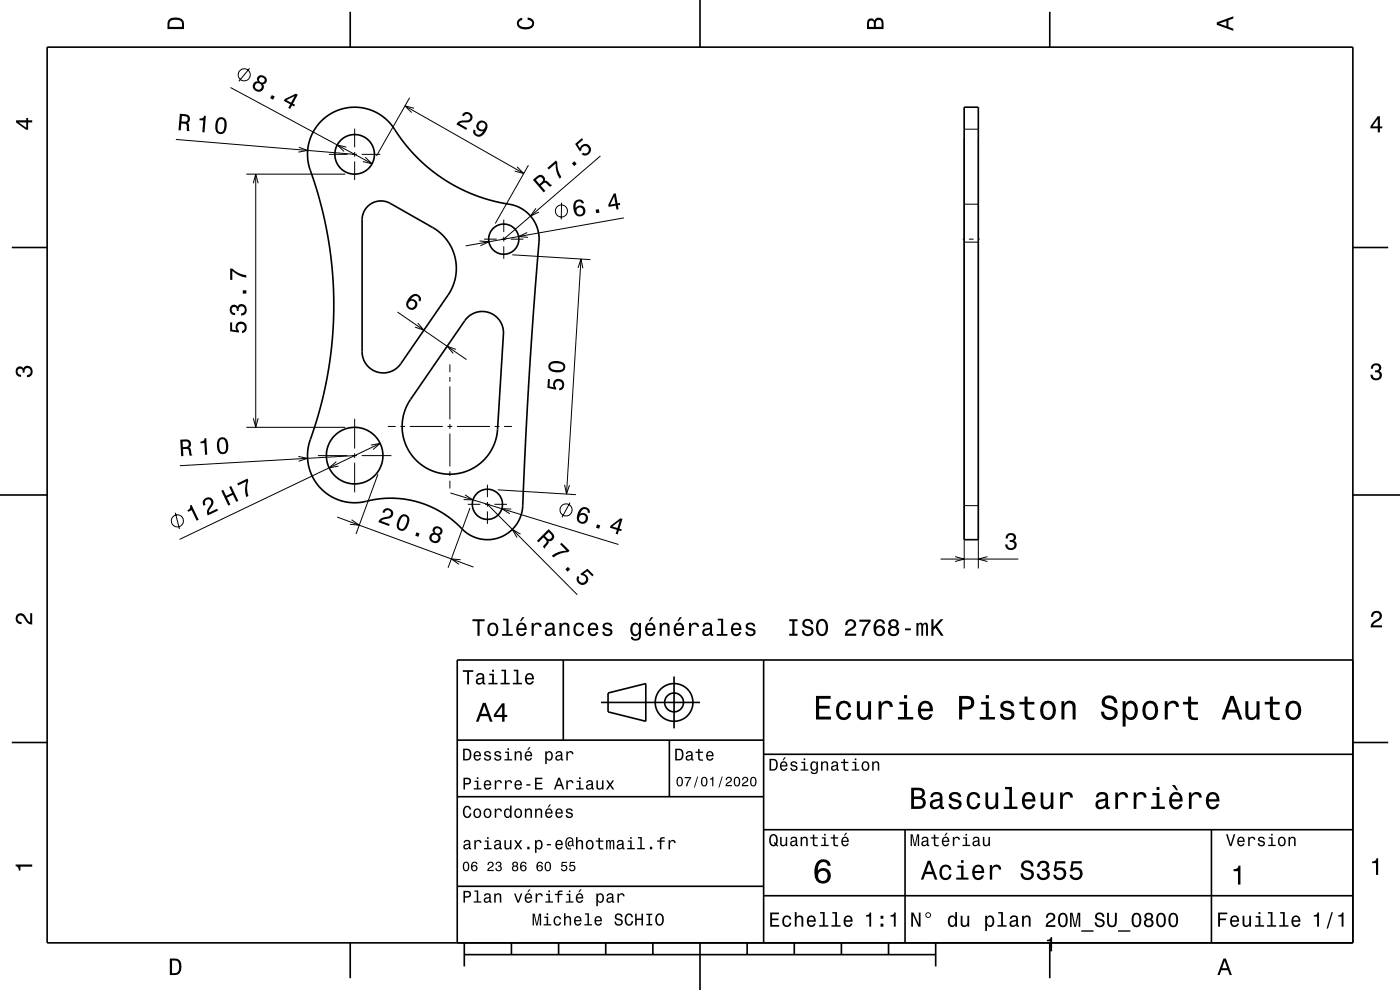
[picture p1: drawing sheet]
<svg xmlns="http://www.w3.org/2000/svg" width="297mm" height="210mm" viewBox="0 0 297 210" stroke-linecap="round" stroke-linejoin="round" font-family="sans-serif">
<g fill="none" stroke="#000" stroke-width=".21">
<path d="M48.9 18.6l30 16.1M52.9 14.5l-2.2 2.7M37.3 29.6l37.9 3.1M52.3 36.9h20.9M53.7 38.9l.6-2 .5 2M54.3 36.9v53.7M63.4 31.2l1.9 .7-2 .4M69.8 32.7h3.9M73.5 31.2l-2-.4 1.5 1.3M74.7 32.7h1M75.2 27.3v3.9M75.2 32.2v1"/>
<path d="M75.2 34.2v4M76.7 32.7h4M77.5 33.4l1.4 1.3-1.9-.4M85.9 22.5l25.2 14.3M86.9 20.7l-7 12.4M87.8 23l-1.9-.5 1.4 1.4M109.7 35.4l1.4 1.4-1.9-.5M112.1 35.1l-7 12.3M127.4 33.1l-20.5 17.6M204.5 29.4v91.2M204.5 27.4h3M207.5 29.4v91.2"/>
<path d="M101.7 51.1l2 .2-1.8 .8M102.7 50.7h2.7M106.4 50.7h1M106.9 46.6v2.6M106.9 50.2v1M106.9 52.2v2.7M108.4 50.7h2.6M108.7 54l16.6 1.1M111.8 49.3l-1.8 .9 2 .1M113.7 44.2l-1.1 1.6 1.8-.8M119.1 43v3.5M122.6 56.8l.7-1.9 .4 2"/>
<path d="M123.3 54.9l-3.1 49.9M132.4 46.2l-33.6 6M204.2 50.7h.3M204.5 51.4h3M204.5 43.3h3M205.5 50.7h1M207.5 50.7h.3M84.3 66.2l14.7 10.1M88.6 68.5l1.3 1.5-1.9-.6M95.4 77.3v1.7M95.4 80v1M96.7 74.1l-1.8-.6 1.3 1.5"/>
<path d="M52.3 90.6h20.9M53.7 88.7l.6 1.9 .5-1.9M63.3 96.8l2 .4-1.9 .7M67.4 96.6h6.3M71.3 97.9l-1.5 1.3 2-.3M74.7 96.6h1M75.2 88.8v6.3M75.2 96.1v1M75.2 98.1v6.3M75.2 96.6l-37 2.2M76.7 96.6h6.3M78.7 94.4l1.9-.3-1.5 1.3"/>
<path d="M80.6 94.1l-42.5 20.3M82.3 90.5h1.6M84.9 90.5h1M86.9 90.5h7M94.9 90.5h1M95.4 82v7M95.4 90v1M95.4 92v7M95.4 100v1M96.9 90.5h7M104.9 90.5h1M106.9 90.5h1.7"/>
<path d="M37.2 108.8l.9 3.4M71.5 109.7l28.9 10.6M74.6 110.3l1.6 1.1-2-.2M80.2 100.6l-4.7 12.7M95.4 102v1.6M95.6 104.6l35.6 10.9M97.7 118.7l-2-.1 1.7 1.1M98.6 105l1.7 1h-2M99.2 107h2.7M99.7 107.8l-4.6 12.6M102.9 107h1M103.4 102.8v2.7"/>
<path d="M103.4 106.5v1M103.4 108.5v2.6M103.4 107l19.1 19.2M104.9 107h2.7M105.6 103.9l16.6 1M108.5 108l-2-.1 1.7 1.1M110.4 113.3l-1.7-1 1 1.7M119.8 102.8l.4 2 .6-1.9M120.9 106.6l-1.7 3.1M199.5 118.6h16.5M202.6 118.1l1.9 .5-1.9 .5M204.5 107.3h3"/>
<path d="M209.5 118.1l-2 .5 2 .5"/>
<circle cx="51.8" cy="15.9" r="1.28"/>
<circle cx="119.1" cy="44.8" r="1.28"/>
<circle cx="37.6" cy="110.5" r="1.28"/>
<circle cx="120.1" cy="108.2" r="1.28"/>
</g>
<g fill="none" stroke="#000" stroke-width=".35">
<path d="M10 10h277v190h-277zM74.3 2.5v7.5M148.5 0v10M222.7 2.5v7.5M68.1 25.7a10.1 10.1 0 0 1 16.3 2.7l1.9 2.6 2.2 2.4 2.6 2.4 3 2.2 3.1 1.8 2.9 1.3 3.5 1.3 3.2 .7a7.8 7.8 0 0 1 7.4 9.8l-1.9 26.4-1.3 26.5a7.8 7.8 0 0 1-6.7 8.6 8 8 0 0 1-7.2-3.1l-2.1-1.8-2.2-1.3-2.2-1.1-2.4-.7-2.5-.5-2.7-.2-2.5 .1-2.5 .5a10.1 10.1 0 0 1-10.5-3.3 10.1 10.1 0 0 1-1.3-10.9l2-6.5 1.5-7.3 .9-7 .2-7-.3-7.2-.9-6.9-1.4-6.4-2.2-7.2a10.1 10.1 0 0 1 2.1-10.9zM204.5 22.7h3v91.8h-3zM2.5 52.5h7.5M78 43.8a4 4 0 0 1 4.8-.7l9 5.1a10 10 0 0 1 3.2 14.4l-10 14.6a4.5 4.5 0 0 1-5 1.7 4.5 4.5 0 0 1-3.2-4.3v-28.1l.3-1.4zM287 52.5h7.5M99.2 67.3a4.5 4.5 0 0 1 5-.8 4.5 4.5 0 0 1 2.6 4.3l-1.2 20.3a10.1 10.1 0 0 1-13.5 8.9 10.1 10.1 0 0 1-5-15.3zM0 105h10M287 105h10"/>
<path d="M119.5 140v17M162 140v60M287 140h-190v60M2.5 157.5h7.5M97 157h65M127.5 149h21M129 147l8-2v8l-8-2zM142 157v12M143 143.5v11M287 157.5h7.5M97 169h65M162 176h125"/>
<path d="M162 160h125M192 176v24M257 176v24M97 188h65M162 190h125M74.3 200v7.5M98.5 202.5h100M98.5 200v5M108.5 200v2.5M118.5 200v2.5M128.5 200v2.5M138.5 200v2.5"/>
<path d="M148.5 200v10M158.5 200v2.5M168.5 200v2.5M178.5 200v2.5M188.5 200v2.5M198.5 200v5M222.7 200v7.5"/>
<circle cx="75.2" cy="32.7" r="4.2"/>
<circle cx="106.9" cy="50.7" r="3.2"/>
<circle cx="75.2" cy="96.6" r="6"/>
<circle cx="103.4" cy="107" r="3.2"/>
<circle cx="143" cy="149" r="2"/>
<circle cx="143" cy="149" r="4"/>
</g>
<g fill="#000">
<path d="M36 4a2.18 2.18 0 0 0-.5 2.2h3.5v-1.2a1.43 1.43 0 0 0-1.7-1.3zM36.3 4.4a2.15 2.15 0 0 1 2.2 .3l.1 1h-2.6v-1z" fill-rule="evenodd"/>
<path d="M54.8 16.1a.8 .8 0 0 0-.1 1.2 1.11 1.11 0 0 0-1.1 1.1 1.11 1.11 0 0 0 1.2 1.1 1.03 1.03 0 0 0 1-.5 1.03 1.03 0 0 0 0-1.1 .89 .89 0 0 0 .8-.8 .89 .89 0 0 0-.6-1l-.4-.1zM54.1 18.4a.71 .71 0 0 1 1.4 0 .71 .71 0 0 1-1.4 0zM54.9 17a.6 .6 0 0 1 1.2 0 .6 .6 0 0 1-1.2 0zM57.7 20.2l-.4 .6 .6 .3 .4-.6zM60.4 21l-.2 .4 1.4 .7-.4 .8 .4 .2 .4-.8 .4 .3 .2-.4-.4-.2 1-1.9-.4-.2zM60.8 21.2l1.7-.8-.7 1.4z" fill-rule="evenodd"/>
<path d="M109.9 4.2l.9-.4v.4a.7 .7 0 0 0-.7 .5 .7 .7 0 0 0 .3 .8 1.7 1.7 0 0 0 2.5-.5 .9 .9 0 0 0-1-.8v-.5a1.24 1.24 0 0 1 1.4 1.1 1.24 1.24 0 0 1-1 1.4 2.22 2.22 0 0 1-2.5-.7l-.2-.5z" fill-rule="evenodd"/>
<path d="M184.2 4.2l-.3 .7v1.3h3.5v-1.3a.98 .98 0 0 0-.7-1.1 .98 .98 0 0 0-1.2 .6 .84 .84 0 0 0-1.3-.2zM184.5 4.5a.54 .54 0 0 1 .6-.1 .54 .54 0 0 1 .3 .6v.7h-1zM185.9 4.4a.62 .62 0 0 1 .8-.1 .62 .62 0 0 1 .3 .6v.8h-1.2z" fill-rule="evenodd"/>
<path d="M258.1 4.7v.6l3.5 1.2v-.4l-1-.4v-1.4l1-.4v-.4zM258.6 5l1.6-.5v1z" fill-rule="evenodd"/>
<path d="M3.4 25.5v.5l2.1 1.5h.5v-1.5h.8v-.5h-.8v-.5h-.4v.5zM4 26h1.6v1.1z" fill-rule="evenodd"/>
<path d="M38.2 24.1l-.3 3.5 .4 .1 .2-1.5a.85 .85 0 0 1 1.1 .6l.1 1h.5l-.1-1.5-.3-.2a.97 .97 0 0 0 .5-1.1 .97 .97 0 0 0-1-.8zM38.6 24.6a1.08 1.08 0 0 1 1.2 .4 .6 .6 0 0 1-.1 .7 .6 .6 0 0 1-.7 .1h-.5z" fill-rule="evenodd"/>
<path d="M42.3 25.1v.4l.8 .1-.2 2.4 .5 .1 .3-3.5-.4-.1a.77 .77 0 0 1-1 .6zM46.1 25.2a2.67 2.67 0 0 0 .1 3.1 1.14 1.14 0 0 0 1.7-.8 2.31 2.31 0 0 0-.4-2.5l-.5-.2-.5 .1zM46.4 25.6a.63 .63 0 0 1 .6-.3 .63 .63 0 0 1 .5 .4 2.72 2.72 0 0 1-.4 2.3l-.7-.1a2.29 2.29 0 0 1 0-2.3z" fill-rule="evenodd"/>
<path d="M98.3 24l-.3 .4 .4 .3a.7 .7 0 0 1 .9-.5 .7 .7 0 0 1 .4 .9 .7 .7 0 0 1-.8 .5 1.8 1.8 0 0 0-2.1 .8l2.1 1.2 .2-.4-1.6-1a2.24 2.24 0 0 1 1.8-.2 1.14 1.14 0 0 0 .8-1.7 1.14 1.14 0 0 0-1.8-.3zM101.5 25.8a1.13 1.13 0 0 0-.4 1.4 1.13 1.13 0 0 0 1.4 .6 1.03 1.03 0 0 1-1.3 .7 .56 .56 0 0 1-.3-.8l-.4-.2a1.18 1.18 0 0 0 .6 1.4 1.18 1.18 0 0 0 1.5-.4 1.76 1.76 0 0 0 .2-2.8l-.5-.1zM101.5 26.8a.75 .75 0 0 1 1.5 0 .75 .75 0 0 1-1.5 0z" fill-rule="evenodd"/>
<path d="M116.1 35.6l.3 .4 1.5-1.3a5.2 5.2 0 0 0 .8 3.2l.4-.3a5.3 5.3 0 0 1-.9-3.2l-.3-.4zM121.3 34.7l.5 .5 .5-.4-.4-.6zM122 30.5l1 1.6 .3-.2a.79 .79 0 0 1 .8-.9 .79 .79 0 0 1 .8 .8 .79 .79 0 0 1-1 .7l-.2-.1-.3 .3a1.21 1.21 0 0 0 1.8-.2 1.21 1.21 0 0 0-.5-1.8 1.21 1.21 0 0 0-1.7 .7l-.5-.8 1.2-1-.3-.3z" fill-rule="evenodd"/>
<path d="M292.3 24.7l-1.6 2.1v.4h1.6v.9h.4v-.9h.5v-.4h-.5v-2.1zM292.3 25.2v1.6h-1.1z" fill-rule="evenodd"/>
<path d="M113.1 38.1l2.2 2.7 .4-.3-1-1.1a.85 .85 0 0 1 1.3-.4l.7 .6 .4-.3-1.2-1-.3 .1a.97 .97 0 0 0-.5-1.2 .97 .97 0 0 0-1.2 .2zM113.7 38.2a1.09 1.09 0 0 1 1.1-.6 .6 .6 0 0 1 .4 .5 .6 .6 0 0 1-.3 .6l-.5 .4z" fill-rule="evenodd"/>
<path d="M121.9 42.7a2.39 2.39 0 0 0 .8 3.2 1.16 1.16 0 0 0 1.4-.6 1.16 1.16 0 0 0-.4-1.5 1.16 1.16 0 0 0-1.6 .3 1.03 1.03 0 0 1 .6-1.4 .58 .58 0 0 1 .7 .5l.5-.1a1.12 1.12 0 0 0-.9-.8 1.12 1.12 0 0 0-1.1 .4zM122.2 44.8a.75 .75 0 0 1 1.5 0 .75 .75 0 0 1-1.5 0zM126.4 44.5l.1 .7 .7-.1-.2-.7zM130.2 41.1l-1.2 2.3 .1 .5 1.5-.3 .2 .9 .4-.1-.1-.9 .5-.1-.1-.4-.5 .1-.4-2.1zM130.3 41.7l.3 1.5-1.1 .2z" fill-rule="evenodd"/>
<path d="M48.8 68.4v1.9l1.9 .2v-.4a.79 .79 0 0 1-.2-1.1 .79 .79 0 0 1 1.2-.1 .79 .79 0 0 1-.1 1.2l-.3 .1v.4a1.21 1.21 0 0 0 1.1-1.5 1.21 1.21 0 0 0-1.6-.8 1.21 1.21 0 0 0-.6 1.8l-1-.2v-1.5zM49 64.9a1.17 1.17 0 0 0-.2 1.3 1.17 1.17 0 0 0 1.1 .7v-.5a.62 .62 0 0 1-.8-.3 .62 .62 0 0 1 .3-.8 .62 .62 0 0 1 .8 .2v.5h.4a.72 .72 0 0 1 .5-1 .72 .72 0 0 1 .9 .5 .72 .72 0 0 1-.5 .9l-.3 .1v.4a1.18 1.18 0 0 0 1.1-1.5 1.18 1.18 0 0 0-1.8-.6l-.1 .3a.86 .86 0 0 0-1.4-.2zM51.5 61.6v.7h.8v-.7zM48.8 57v2.4h.5v-1.9a5.2 5.2 0 0 0 3 1.4v-.5a5.3 5.3 0 0 1-3.1-1.4z" fill-rule="evenodd"/>
<path d="M87.1 62.8a1.76 1.76 0 0 0-.4 2.7 1.15 1.15 0 0 0 1.8-.6 1.15 1.15 0 0 0-1.3-1.4 1.03 1.03 0 0 1 1.4-.6 .58 .58 0 0 1 .2 .8l.4 .3a1.18 1.18 0 0 0-.5-1.5 1.18 1.18 0 0 0-1.6 .3zM86.6 64.5a.75 .75 0 0 1 1.4 0 .75 .75 0 0 1-1.4 0z" fill-rule="evenodd"/>
<path d="M291.1 77.4a1.08 1.08 0 0 1 1.4-.2 1.08 1.08 0 0 1 .4 1.2l-.3 .3a1.06 1.06 0 0 1 .5 1.3 1.06 1.06 0 0 1-1.2 .7 1.1 1.1 0 0 1-1.2-1.2h.5a.71 .71 0 0 0 1 .8 .71 .71 0 0 0 .1-1.3h-.6v-.4a.61 .61 0 0 0 .8-.3 .61 .61 0 0 0-.2-.8 .61 .61 0 0 0-.9 .2l-.1 .5h-.5z" fill-rule="evenodd"/>
<path d="M3.6 78a.86 .86 0 0 1 1.4 .2 1.06 1.06 0 0 1 1.2-.6 1.06 1.06 0 0 1 .7 1.2 1.1 1.1 0 0 1-1.2 1.2v-.4a.71 .71 0 0 0 .8-1 .71 .71 0 0 0-1.3-.1v.6h-.4a.61 .61 0 0 0-.3-.8 .61 .61 0 0 0-.8 .2 .61 .61 0 0 0 .2 .8l.6 .2v.4a1.15 1.15 0 0 1-1.2-.6 1.15 1.15 0 0 1 .3-1.3z" fill-rule="evenodd"/>
<path d="M38.2 93.3l.2 3.5 .5-.1-.1-1.4a.84 .84 0 0 1 1.3 .4l.1 1 .6-.1-.4-1.4-.3-.2a.97 .97 0 0 0 .4-1.2 .97 .97 0 0 0-1.1-.6zM38.7 93.7a1.08 1.08 0 0 1 1.3 .2 .6 .6 0 0 1 0 .7 .6 .6 0 0 1-.7 .2h-.5z" fill-rule="evenodd"/>
<path d="M42.5 93.7v.3h.9l.1 2.5 .5-.1-.2-3.5h-.4a.77 .77 0 0 1-.9 .8zM46.6 92.9a2.44 2.44 0 0 0 .2 3.4 1.14 1.14 0 0 0 1.6-1 2.3 2.3 0 0 0-.8-2.5l-.5-.1zM46.8 93.3l.7-.1a2.37 2.37 0 0 1 .1 2.6l-.6 .1a2.37 2.37 0 0 1-.2-2.6z" fill-rule="evenodd"/>
<path d="M116.3 80.4l-.2 1.9 1.9 .4v-.4a.8 .8 0 0 1-.2-1.3 .8 .8 0 0 1 1.3 .2 .8 .8 0 0 1-.5 1.1v.5a1.21 1.21 0 0 0 1.2-1.4 1.21 1.21 0 0 0-1.6-.9 1.21 1.21 0 0 0-.7 1.7l-.9-.2 .1-1.6zM116.5 77.2a1.14 1.14 0 0 0 .8 1.7 2.28 2.28 0 0 0 2.5-.5 1.14 1.14 0 0 0-.8-1.7 2.3 2.3 0 0 0-2.5 .5zM116.8 77.4a2.37 2.37 0 0 1 2.7 .1l-.1 .7a2.38 2.38 0 0 1-2.6-.2z" fill-rule="evenodd"/>
<path d="M40.3 107.2a.77 .77 0 0 1-.5 1l.1 .4 .8-.4 1 2.3 .4-.2-1.5-3.2zM43.3 105.9a1.16 1.16 0 0 0-.1 1.4l.4-.2a.7 .7 0 0 1 .1-1 .7 .7 0 0 1 1 .1 .7 .7 0 0 1-.1 1 1.8 1.8 0 0 0-.5 2.1l2.1-1-.1-.4-1.8 .8a2.24 2.24 0 0 1 .9-1.6 1.11 1.11 0 0 0-.4-1.5 1.11 1.11 0 0 0-1.5 .3z" fill-rule="evenodd"/>
<path d="M46.9 104.1l1.5 3.2 .5-.3-.7-1.4 1.2-.6 .7 1.4 .4-.2-1.5-3.1-.4 .2 .6 1.3-1.2 .6-.6-1.3zM50.3 102.6l.2 .4 1.8-.9a5.2 5.2 0 0 0-.1 3.3l.5-.2a5.2 5.2 0 0 1 0-3.3l-.2-.4z" fill-rule="evenodd"/>
<path d="M81.4 108.2l-.3 .5 .4 .1a.7 .7 0 0 1 .8-.6 .7 .7 0 0 1 .6 .8 .7 .7 0 0 1-.7 .6 1.81 1.81 0 0 0-1.9 1.2l2.2 .8 .2-.4-1.8-.7a1.69 1.69 0 0 1 1.4-.5 1.15 1.15 0 0 0 1-1.6 1.15 1.15 0 0 0-1.9-.2zM85.1 109.3a2.67 2.67 0 0 0-.7 3 1.14 1.14 0 0 0 1.9-.3 2.3 2.3 0 0 0 .3-2.6l-.5-.3h-.5zM85.3 109.7a.63 .63 0 0 1 .7-.2 .63 .63 0 0 1 .4 .6 2.75 2.75 0 0 1-1 2.1l-.7-.2a2.29 2.29 0 0 1 .6-2.3zM88.4 112.9l-.3 .7 .6 .3 .3-.7zM92 111.9a.8 .8 0 0 0 0 1.1 1.11 1.11 0 0 0-.9 1.4 1.11 1.11 0 0 0 1.3 .8 1.03 1.03 0 0 0 1-.6 1.03 1.03 0 0 0-.2-1.1 .89 .89 0 0 0 .7-.9 .89 .89 0 0 0-.8-.9l-.4-.1zM91.5 114.1a.75 .75 0 0 1 1.5 0 .75 .75 0 0 1-1.5 0zM92.2 112.6a.6 .6 0 0 1 1.2 0 .6 .6 0 0 1-1.2 0z" fill-rule="evenodd"/>
<path d="M113.9 114.7l.3 .3 1.1-1a.84 .84 0 0 1 .5 1.3l-.6 .7 .4 .4 .8-1.3v-.3a.97 .97 0 0 0 1.1-.5 .97 .97 0 0 0-.3-1.2l-.8-.9zM115.6 113.7l.8-.8a1.09 1.09 0 0 1 .7 1.1 .6 .6 0 0 1-.5 .4 .6 .6 0 0 1-.6-.3z" fill-rule="evenodd"/>
<path d="M118.8 115.4l1.4 1.4a5.2 5.2 0 0 0-3.1 1.1l.3 .3a5.3 5.3 0 0 1 3.1-1.1l.3-.3-1.7-1.7zM119.9 120.8l.5 .5 .6-.6-.5-.5zM122.6 122.1a1.21 1.21 0 0 0 .3 1.8 1.21 1.21 0 0 0 1.7-.5 1.21 1.21 0 0 0-.8-1.7l.8-.5 1.1 1.1 .2-.3-1.3-1.4-1.5 1.2 .3 .2a.79 .79 0 0 1 .9 .7 .79 .79 0 0 1-.7 .9 .79 .79 0 0 1-.8-.9l.1-.2z" fill-rule="evenodd"/>
<path d="M123 108l-.2 .3a1.75 1.75 0 0 0 .4 2.8 1.15 1.15 0 0 0 1.6-1.2 1.15 1.15 0 0 0-1.7-.9 1.03 1.03 0 0 1 1.1-1 .58 .58 0 0 1 .5 .7l.4 .2a1.15 1.15 0 0 0-.7-1.3 1.15 1.15 0 0 0-1.4 .4zM122.8 110a.75 .75 0 0 1 1.5 0 .75 .75 0 0 1-1.5 0zM126.7 111.2l-.3 .7 .7 .2 .2-.7zM129.5 111.5l-.1 .4 1.5 .5-.3 .8 .4 .2 .3-.9 .5 .2 .1-.4-.5-.2 .6-2-.4-.2zM129.9 111.7l1.5-1.2-.4 1.5z" fill-rule="evenodd"/>
<path d="M213.6 113.4a1.08 1.08 0 0 1 1.4-.2 1.08 1.08 0 0 1 .4 1.2l-.3 .3a1.06 1.06 0 0 1 .5 1.3 1.06 1.06 0 0 1-1.2 .7 1.1 1.1 0 0 1-1.2-1.2h.5a.71 .71 0 0 0 1 .8 .71 .71 0 0 0 .1-1.3h-.6v-.4a.61 .61 0 0 0 .8-.3 .61 .61 0 0 0-.2-.8 .61 .61 0 0 0-.9 .2l-.1 .5h-.5z" fill-rule="evenodd"/>
<path d="M3.6 130.4a1.22 1.22 0 0 1 2 .7l.4 .6 .4 .3v-1.9h.4v2.4a1.8 1.8 0 0 1-1.7-1.4 .71 .71 0 0 0-.9-.5 .71 .71 0 0 0-.5 .8 .71 .71 0 0 0 .9 .5v.5a1.18 1.18 0 0 1-1.2-.7 1.18 1.18 0 0 1 .2-1.3z" fill-rule="evenodd"/>
<path d="M100.2 131.4v.4h1.1v3.1h.5v-3.1h1v-.4zM103.7 132.4a1.53 1.53 0 0 0 .9 2.6 1.48 1.48 0 0 0 1.1-1.5 1.48 1.48 0 0 0-1.1-1.4l-.5 .1zM104 132.7a.67 .67 0 0 1 .7-.2 .67 .67 0 0 1 .5 .5 1.11 1.11 0 0 1-.6 1.6 1.17 1.17 0 0 1-.6-1.9zM106.7 131.2v.4h.7v2.9h-.9v.4h2.3v-.4h-.9v-3.3zM110.8 130.9l-.5 .9h.3l.7-.9zM109.8 132.4a1.55 1.55 0 0 0 .8 2.6 1.07 1.07 0 0 0 1.1-.9h-.4l-.3 .3-.3 .2a.76 .76 0 0 1-.7-1h1.7a1.17 1.17 0 0 0-.4-1.3 1.17 1.17 0 0 0-1.5 .1zM110.2 132.7a.66 .66 0 0 1 .8-.2 .66 .66 0 0 1 .3 .8h-1.3zM112.8 132.2v2.7h.4v-1.6a.66 .66 0 0 1 .4-.8 .66 .66 0 0 1 .8 .3l.1 .2h.4a.89 .89 0 0 0-.7-.9 .89 .89 0 0 0-1 .5v-.4zM115.9 132.3l-.2 .6h.4a.55 .55 0 0 1 .7-.5 .55 .55 0 0 1 .3 .8h-.2a1 1 0 0 0-1 .2 1 1 0 0 0-.3 1.1 .93 .93 0 0 0 1.7 0l.1 .3 .5 .1v-.4h-.2v-.2v-1.4a1.02 1.02 0 0 0-.7-.8 1.02 1.02 0 0 0-1.1 .2zM116.1 133.8l1.1-.3a.77 .77 0 0 1-.2 .9 .77 .77 0 0 1-.9 0l-.1-.3zM118.7 132.2v2.7h.4v-1.6a.63 .63 0 0 1 .6-.9 .63 .63 0 0 1 .7 .8v1.7h.4v-1.8a.89 .89 0 0 0-.6-1 .89 .89 0 0 0-1.1 .5v-.4zM122 132.4a1.53 1.53 0 0 0 .8 2.6 1.07 1.07 0 0 0 1.1-1.1h-.4a.67 .67 0 0 1-.7 .7 .67 .67 0 0 1-.7-.6 1.11 1.11 0 0 1 .7-1.6 .59 .59 0 0 1 .7 .6h.4a1.09 1.09 0 0 0-.8-.9 1.09 1.09 0 0 0-1.1 .3zM125 132.4a1.55 1.55 0 0 0 .8 2.6 1.07 1.07 0 0 0 1.1-.9h-.5l-.2 .3-.4 .2a.76 .76 0 0 1-.6-1h1.7a1.17 1.17 0 0 0-.5-1.3 1.17 1.17 0 0 0-1.4 .1zM125.3 132.7a.66 .66 0 0 1 .8-.2 .66 .66 0 0 1 .4 .8h-1.3zM128.1 132.3a.75 .75 0 0 0-.2 .8 .75 .75 0 0 0 .7 .5l.9 .4a.63 .63 0 0 1-.6 .6 .63 .63 0 0 1-.7-.6h-.4a1.07 1.07 0 0 0 1.2 .9 1.07 1.07 0 0 0 .9-1.2l-.4-.3-1.1-.3a.54 .54 0 0 1 .4-.7 .54 .54 0 0 1 .6 .5h.5a1.03 1.03 0 0 0-.7-.9 1.03 1.03 0 0 0-1.1 .3zM134 132.4a1.58 1.58 0 0 0 .8 2.6l.4-.2 .4-.4a.73 .73 0 0 1-.4 1 .73 .73 0 0 1-1-.3h-.4a1.1 1.1 0 0 0 1.3 .8 1.1 1.1 0 0 0 .9-1.2v-2.5h-.4v.4l-.4-.4a.9 .9 0 0 0-1.2 .2zM134.3 132.7a.63 .63 0 0 1 .7-.2 .63 .63 0 0 1 .5 .6 1.11 1.11 0 0 1-.7 1.5 1.19 1.19 0 0 1-.5-1.9zM138.1 130.9l-.5 .9h.3l.7-.9zM137.1 132.4a1.54 1.54 0 0 0 .8 2.6 1.07 1.07 0 0 0 1.1-.9h-.4l-.2 .3-.4 .2a.76 .76 0 0 1-.7-1h1.8a1.16 1.16 0 0 0-.5-1.3 1.16 1.16 0 0 0-1.5 .1zM137.5 132.7a.66 .66 0 0 1 .8-.2 .66 .66 0 0 1 .3 .8h-1.3zM139.9 132.2v2.7h.5v-1.6a.63 .63 0 0 1 .5-.9 .63 .63 0 0 1 .7 .8v1.7h.4v-1.8a.89 .89 0 0 0-.6-1 .89 .89 0 0 0-1 .5v-.4zM144.2 130.9l-.5 .9h.3l.7-.9zM143.2 132.4a1.54 1.54 0 0 0 .8 2.6 1.07 1.07 0 0 0 1.1-.9h-.4l-.3 .3-.3 .2a.76 .76 0 0 1-.7-1h1.7a1.17 1.17 0 0 0-.4-1.3 1.17 1.17 0 0 0-1.5 .1zM143.6 132.7a.66 .66 0 0 1 .8-.2 .66 .66 0 0 1 .3 .8h-1.3zM146.2 132.2v2.7h.4v-1.6a.66 .66 0 0 1 .4-.8 .66 .66 0 0 1 .8 .3v.2h.5a.9 .9 0 0 0-.7-.9 .9 .9 0 0 0-1 .5v-.4zM149.3 132.3l-.2 .6h.4a.55 .55 0 0 1 .6-.5 .55 .55 0 0 1 .4 .8h-.2a1 1 0 0 0-1 .2 1 1 0 0 0-.3 1.1 .93 .93 0 0 0 1.7 0l.1 .3 .5 .1v-.4h-.2v-1.6a1.02 1.02 0 0 0-.7-.8 1.02 1.02 0 0 0-1.1 .2zM149.5 133.8l1.1-.3a.77 .77 0 0 1-.2 .9 .77 .77 0 0 1-.9 0zM152.3 131.2v.4h.7v2.9h-.9v.4h2.2v-.4h-.9v-3.3zM155.4 132.4a1.55 1.55 0 0 0 .8 2.6 1.07 1.07 0 0 0 1-.9h-.4l-.2 .3-.4 .2a.76 .76 0 0 1-.7-1h1.8a1.17 1.17 0 0 0-.5-1.3 1.17 1.17 0 0 0-1.4 .1zM155.7 132.7a.66 .66 0 0 1 .8-.2 .66 .66 0 0 1 .3 .8h-1.3zM158.4 132.3a.75 .75 0 0 0-.2 .8 .75 .75 0 0 0 .7 .5l.9 .4a.63 .63 0 0 1-.6 .6 .63 .63 0 0 1-.6-.6h-.5a1.07 1.07 0 0 0 1.2 .9 1.07 1.07 0 0 0 .9-1.2l-.4-.3-1.1-.3a.54 .54 0 0 1 .5-.7 .54 .54 0 0 1 .6 .5h.4a1.03 1.03 0 0 0-.7-.9 1.03 1.03 0 0 0-1.1 .3zM167.4 131.4v.4h.7v2.6h-.7v.5h1.8v-.5h-.7v-2.6h.7v-.4zM170.5 131.6a.96 .96 0 0 0-.3 1 .96 .96 0 0 0 1 .6 .77 .77 0 0 1 .9 1 .83 .83 0 0 1-1 .3 .83 .83 0 0 1-.5-.8h-.5a1.21 1.21 0 0 0 1.5 1.3 1.21 1.21 0 0 0 .7-1.8l-.8-.3a.71 .71 0 0 1-.8-.7 .7 .7 0 0 1 .7-.5 .7 .7 0 0 1 .6 .7h.5a1.16 1.16 0 0 0-.7-1.1 1.16 1.16 0 0 0-1.3 .3zM173.4 131.7a2.52 2.52 0 0 0 .4 3.1 1.21 1.21 0 0 0 1.8-.9 1.94 1.94 0 0 0-.9-2.6l-.9 .1zM174 131.8l.4-.1a1.7 1.7 0 0 1 .3 2.7l-.3 .1a1.69 1.69 0 0 1-.4-2.7zM179.6 131.7l-.2 .3-.1 .6h.5a.7 .7 0 0 1 .5-.8 .7 .7 0 0 1 .8 .5 .7 .7 0 0 1-.5 .8 1.8 1.8 0 0 0-1.4 1.8h2.4v-.5h-1.9a2.2 2.2 0 0 1 1.5-1.1 1.13 1.13 0 0 0 .1-1.7 1.13 1.13 0 0 0-1.7 .1zM182.3 131.4v.5h1.9a5.2 5.2 0 0 0-1.4 3h.5a5.3 5.3 0 0 1 1.4-3v-.5zM185.9 131.6a2.39 2.39 0 0 0 .1 3.3 1.16 1.16 0 0 0 1.6-.4 1.16 1.16 0 0 0-.2-1.5 1.16 1.16 0 0 0-1.6 0 1.02 1.02 0 0 1 .8-1.3 .58 .58 0 0 1 .7 .6h.4a1.12 1.12 0 0 0-.7-.9 1.12 1.12 0 0 0-1.1 .2zM185.8 133.8a.75 .75 0 0 1 1.5 0 .75 .75 0 0 1-1.5 0zM188.8 131.6a.84 .84 0 0 0 .1 1.4 1.11 1.11 0 0 0-.4 1.5 1.11 1.11 0 0 0 1.6 .4 1.03 1.03 0 0 0 .7-.9 1.03 1.03 0 0 0-.6-1 .89 .89 0 0 0 .4-1.1 .89 .89 0 0 0-1-.6zM188.8 133.9a.75 .75 0 0 1 1.5 0 .75 .75 0 0 1-1.5 0zM189 132.3a.59 .59 0 0 1 1.1 0 .59 .59 0 0 1-1.1 0zM192 133.3v.4h1.2v-.4zM194.4 132.2v2.7h.4v-1.9l.2-.5h.3l.1 .2v2.2h.4l.1-2.1 .3-.4 .2 .2 .1 .4v1.9h.4v-1.9a.69 .69 0 0 0-.6-.9l-.5 .3-.2-.2-.3-.1-.5 .3v-.2zM197.6 131.4v3.5h.4v-1.3l.5-.4 1.1 1.7h.6l-1.4-2.1 1.4-1.4h-.7l-1.5 1.6v-1.6z" fill-rule="evenodd"/>
<path d="M291.2 129.9a1.18 1.18 0 0 1 1.9 .3 1.18 1.18 0 0 1-1 1.7l-.5 .3-.3 .5h1.9v.4h-2.4a1.8 1.8 0 0 1 1.4-1.8 .71 .71 0 0 0 .5-.8 .71 .71 0 0 0-.9-.5 .71 .71 0 0 0-.5 .8h-.4z" fill-rule="evenodd"/>
<path d="M98.2 158.8v2.5h.9a1.37 1.37 0 0 0 .7-2.2 1.56 1.56 0 0 0-1.6-.3zM98.6 159.1a.98 .98 0 0 1 1.1 .7 .98 .98 0 0 1-.6 1.2h-.5zM100.7 159.6a1.04 1.04 0 0 0-.2 1.2 1.04 1.04 0 0 0 1 .5l.5-.5h-.3l-.4 .3a.54 .54 0 0 1-.5-.7h1.3a.83 .83 0 0 0-.4-.9 .83 .83 0 0 0-1 .1zM100.9 159.7l.2-.1a.47 .47 0 0 1 .5 .1 .47 .47 0 0 1 .1 .5h-.9zM102.9 159.5l-.2 .1a.69 .69 0 0 0 .9 .9l.2 .1a.43 .43 0 0 1-.4 .5 .43 .43 0 0 1-.4-.4h-.3a.74 .74 0 0 0 .9 .7 .74 .74 0 0 0 .5-1l-1-.4a.38 .38 0 0 1 .3-.5 .38 .38 0 0 1 .4 .4h.3a.78 .78 0 0 0-1.2-.4zM105.1 159.5l-.2 .1a.69 .69 0 0 0 .9 .9l.2 .1a.43 .43 0 0 1-.4 .5 .43 .43 0 0 1-.5-.4h-.3a.74 .74 0 0 0 .9 .7 .74 .74 0 0 0 .5-1l-.9-.4a.38 .38 0 0 1 .3-.5 .38 .38 0 0 1 .4 .4h.3a.77 .77 0 0 0-1.2-.4zM107.2 159.4v.3h.5v1.3h-.7v.3h1.6v-.3h-.6v-1.6zM107.7 158.7v.4h.3v-.4zM109.2 159.4v1.9h.3v-1.1a.45 .45 0 0 1 .4-.6 .45 .45 0 0 1 .5 .5v1.2h.3v-1.3a.63 .63 0 0 0-.5-.7 .63 .63 0 0 0-.7 .4v-.3zM112.2 158.5l-.4 .6h.3l.5-.6zM111.5 159.6a1.04 1.04 0 0 0-.2 1.2 1.04 1.04 0 0 0 1.1 .5l.5-.5h-.3l-.5 .3a.54 .54 0 0 1-.5-.7h1.3a.83 .83 0 0 0-.4-.9 .83 .83 0 0 0-1 .1zM111.8 159.7l.1-.1a.48 .48 0 0 1 .5 .1 .48 .48 0 0 1 .2 .5h-1zM115.7 159.4v2.7h.3v-1.1a.66 .66 0 0 0 .7 .4 .66 .66 0 0 0 .5-.6 .91 .91 0 0 0 0-1.1 .91 .91 0 0 0-1-.3l-.2 .3v-.3zM116.1 159.8a.45 .45 0 0 1 .5-.2 .45 .45 0 0 1 .3 .4 .65 .65 0 0 1 .1 .8 .65 .65 0 0 1-.7 .2 .98 .98 0 0 1-.2-1.2zM118.1 159.5l-.2 .4h.3a.39 .39 0 0 1 .4-.3 .39 .39 0 0 1 .3 .5h-.1a.65 .65 0 0 0-1 .4 .65 .65 0 0 0 .6 .9l.6-.3 .1 .2h.4v-.2l-.2-.1v-1.1a.72 .72 0 0 0-.5-.6 .72 .72 0 0 0-.7 .2zM118.2 160.6l.8-.3a.55 .55 0 0 1-.2 .7 .55 .55 0 0 1-.6 0zM120.1 159.4v1.9h.4v-1.1a.47 .47 0 0 1 .2-.6 .47 .47 0 0 1 .6 .2v.2h.4a.64 .64 0 0 0-.5-.7 .64 .64 0 0 0-.8 .4v-.3z" fill-rule="evenodd"/>
<path d="M98.2 142.2v.3h.9v2.7h.4v-2.7h.9v-.3zM101.3 143l-.3 .5h.4a.47 .47 0 0 1 .5-.4 .47 .47 0 0 1 .4 .6l-.2 .1a.84 .84 0 0 0-1 .2 .84 .84 0 0 0 0 1.1 .9 .9 0 0 0 1.3-.2l.1 .2 .5 .1v-.3l-.3-.1v-1.3a.87 .87 0 0 0-1.4-.5zM101.4 144.3l.9-.3a.66 .66 0 0 1-.1 .7 .66 .66 0 0 1-.8 .1zM103.8 142.9v.3h.6v1.6h-.8v.4h2v-.4h-.8v-1.9zM104.4 142.1v.4h.4v-.4zM106.4 142.1v.3h.6v2.4h-.8v.4h1.9v-.4h-.7v-2.7zM109 142.1v.3h.6v2.4h-.8v.4h1.9v-.4h-.7v-2.7zM111.6 143.1a1.32 1.32 0 0 0 .7 2.1 .9 .9 0 0 0 .9-.7h-.3l-.2 .3-.4 .1a.65 .65 0 0 1-.6-.8h1.6a1 1 0 0 0-.4-1.2 1 1 0 0 0-1.3 .2zM111.9 143.3a.57 .57 0 0 1 .7-.1 .57 .57 0 0 1 .3 .6h-1.2z" fill-rule="evenodd"/>
<path d="M102.4 149.1l-1.4 4h.5l.4-1.2h1.6l.4 1.2h.6l-1.5-4zM102.7 149.7l.7 1.7h-1.3zM106.5 149.2l-1.7 2.4v.5h1.7v1h.5v-1h.6v-.5h-.6v-2.4zM106.5 149.9v1.7h-1.3z" fill-rule="evenodd"/>
<path d="M143.2 158.8v2.5h.9a1.37 1.37 0 0 0 .7-2.2 1.56 1.56 0 0 0-1.6-.3zM143.6 159.1a.98 .98 0 0 1 1.1 .7 .98 .98 0 0 1-.6 1.2h-.5zM145.7 159.5l-.2 .4h.3a.39 .39 0 0 1 .5-.3 .39 .39 0 0 1 .3 .5h-.2a.65 .65 0 0 0-.9 .4 .65 .65 0 0 0 .5 .9l.7-.3v.2h.4v-.2l-.1-.1-.1-1.1a.73 .73 0 0 0-.4-.6 .73 .73 0 0 0-.8 .2zM145.8 160.6l.8-.3a.55 .55 0 0 1-.1 .7 .55 .55 0 0 1-.7 0zM148.1 158.9v.5h-.5v.3h.5v1.3a.75 .75 0 0 0 1 .4v-.3a.48 .48 0 0 1-.7-.3v-1.1h.7v-.3h-.7v-.5zM150 159.6a1.04 1.04 0 0 0-.2 1.2 1.04 1.04 0 0 0 1.1 .5l.5-.5h-.4l-.4 .3a.54 .54 0 0 1-.5-.7h1.3a.83 .83 0 0 0-.4-.9 .83 .83 0 0 0-1 .1zM150.3 159.7l.1-.1a.48 .48 0 0 1 .5 .1 .48 .48 0 0 1 .2 .5h-1z" fill-rule="evenodd"/>
<path d="M173.1 147.6v5h3.2v-.6h-2.5v-1.7h2.2v-.6h-2.2v-1.5h2.4v-.6zM177.8 149.2a2.59 2.59 0 0 0 .5 3.4 1.58 1.58 0 0 0 2.3-1.4h-.6a.95 .95 0 0 1-.9 1 .95 .95 0 0 1-1-.9 1.59 1.59 0 0 1 .9-2.1 .85 .85 0 0 1 .9 .8h.7a1.56 1.56 0 0 0-1.1-1.3 1.56 1.56 0 0 0-1.7 .5zM181.8 148.8v2.5a1.27 1.27 0 0 0 .9 1.4 1.27 1.27 0 0 0 1.5-.7v.6h.6v-3.8h-.6v2.2a.92 .92 0 0 1-.6 1.1 .92 .92 0 0 1-1.2-.4v-2.9zM186.4 148.8v3.8h.6v-2.2a.95 .95 0 0 1 .5-1.1 .95 .95 0 0 1 1.2 .3l.1 .4h.6a1.28 1.28 0 0 0-1-1.4 1.28 1.28 0 0 0-1.4 .8v-.6zM190.8 148.9v.5h1v2.7h-1.3v.5h3.2v-.5h-1.3v-3.2zM191.8 147.4v.8h.6v-.8zM195.1 149.2a2.62 2.62 0 0 0 .5 3.4 1.57 1.57 0 0 0 2.2-1.1h-.6l-.3 .5-.5 .2a1.08 1.08 0 0 1-1-1.3h2.5a1.66 1.66 0 0 0-.7-2 1.66 1.66 0 0 0-2.1 .3zM195.6 149.5a.94 .94 0 0 1 1.2-.2 .94 .94 0 0 1 .5 1h-1.9zM203.5 147.6v5h.6v-2.1h.8a1.47 1.47 0 0 0 1.8-1.2 1.47 1.47 0 0 0-1.5-1.7zM204.1 148.2a1.6 1.6 0 0 1 1.8 .5 .86 .86 0 0 1 0 .9 .86 .86 0 0 1-.9 .3h-.9zM208.1 148.9v.5h1v2.7h-1.3v.5h3.3v-.5h-1.3v-3.2zM209.1 147.4v.8h.7v-.8zM212.6 148.9a1.08 1.08 0 0 0-.3 1.2 1.08 1.08 0 0 0 1 .7l1.1 .4a.57 .57 0 0 1 .2 .6 .57 .57 0 0 1-.5 .4 .96 .96 0 0 1-1.4-.8h-.6a1.6 1.6 0 0 0 1.3 1.4 1.6 1.6 0 0 0 1.7-.8 1.13 1.13 0 0 0-1-1.6l-1.1-.3-.2-.4a.87 .87 0 0 1 .9-.5 .87 .87 0 0 1 .8 .6h.6a1.41 1.41 0 0 0-2.1-1.1zM217.4 147.8v1.1h-1.1v.5h1.1v2.6l.2 .4 .4 .3h1.4v-.5a.97 .97 0 0 1-1.4-.5v-2.3h1.4v-.5h-1.4v-1.1zM221.1 149.2a2.56 2.56 0 0 0 .5 3.4 1.72 1.72 0 0 0 1.8-.2 1.72 1.72 0 0 0 .6-1.7 1.7 1.7 0 0 0-.9-1.9 1.7 1.7 0 0 0-2 .4zM221.6 149.6a.96 .96 0 0 1 1-.4 .96 .96 0 0 1 .7 .8 1.59 1.59 0 0 1-1 2.2 1.19 1.19 0 0 1-1-1.5zM225.2 148.8v3.8h.6v-2.2a.97 .97 0 0 1 .5-1.1 .97 .97 0 0 1 1.1 .2l.1 .7v2.4h.7v-2.5a1.27 1.27 0 0 0-.9-1.4 1.27 1.27 0 0 0-1.5 .6v-.5zM234.1 147.9a1.38 1.38 0 0 0-.3 1.5 1.38 1.38 0 0 0 1.3 .9 1.25 1.25 0 0 1 1.4 .9 1.15 1.15 0 0 1-1.3 .9 1.15 1.15 0 0 1-1-1.1h-.7a1.8 1.8 0 0 0 1.7 1.8 1.8 1.8 0 0 0 1.9-1.6 1.46 1.46 0 0 0-1.5-1.4l-.6-.2a.83 .83 0 0 1-.5-1.1 .83 .83 0 0 1 1.2-.3l.5 .5 .1 .4h.7a1.67 1.67 0 0 0-1-1.6 1.67 1.67 0 0 0-1.9 .4zM238.2 148.8v5.3h.6v-2.1a1.32 1.32 0 0 0 1.4 .7 1.32 1.32 0 0 0 1.1-1.1 2.43 2.43 0 0 0-.8-2.8 1.21 1.21 0 0 0-1.7 .5v-.5zM239.1 149.6a.9 .9 0 0 1 .9-.4 .9 .9 0 0 1 .7 .8 1.61 1.61 0 0 1-.9 2.2 1.18 1.18 0 0 1-1-1.5zM242.8 149.2a2.56 2.56 0 0 0 .5 3.4 1.72 1.72 0 0 0 1.8-.2 1.72 1.72 0 0 0 .6-1.7 1.7 1.7 0 0 0-.9-1.9 1.7 1.7 0 0 0-2 .4zM243.3 149.6a.96 .96 0 0 1 1-.4 .96 .96 0 0 1 .7 .8 1.59 1.59 0 0 1-1 2.2 1.19 1.19 0 0 1-1-1.5zM247.1 148.8v3.8h.6v-2.2a.95 .95 0 0 1 .5-1.1 .95 .95 0 0 1 1.2 .3l.1 .4h.6a1.28 1.28 0 0 0-1-1.4 1.28 1.28 0 0 0-1.4 .8v-.6zM252 147.8v1.1h-1v.5h1l.1 2.6 .2 .4 .4 .3h1.4v-.5a.97 .97 0 0 1-1.4-.5v-2.3h1.4v-.5h-1.4v-1.1zM261 147.6l-1.8 5h.6l.6-1.4h2l.5 1.4h.7l-1.9-5zM261.4 148.3l.7 2.2h-1.5zM264.2 148.8v2.5a1.27 1.27 0 0 0 .9 1.4 1.27 1.27 0 0 0 1.5-.7v.6h.6v-3.8h-.6v2.2a.92 .92 0 0 1-.6 1.1 .92 .92 0 0 1-1.1-.4l-.1-2.9zM269.4 147.8v1.1h-1.1v.5h1.1v2.6l.2 .4 .4 .3 .7 .1 .8-.1v-.5a.97 .97 0 0 1-1.4-.5l-.1-2.3h1.5v-.5h-1.5v-1.1zM273.1 149.2a2.56 2.56 0 0 0 .6 3.4 1.72 1.72 0 0 0 1.8-.2 1.72 1.72 0 0 0 .6-1.7 1.7 1.7 0 0 0-.9-1.9 1.7 1.7 0 0 0-2.1 .4zM273.6 149.6a.96 .96 0 0 1 1-.4 .96 .96 0 0 1 .7 .8 1.59 1.59 0 0 1-.9 2.2 1.19 1.19 0 0 1-1.1-1.5z" fill-rule="evenodd"/>
<path d="M98.3 165v2.5h.4v-1.1a.96 .96 0 0 0 1.2-.7 .66 .66 0 0 0-.7-.7zM98.7 165.3h.4a.43 .43 0 0 1 .5 .4 .43 .43 0 0 1-.5 .4h-.4zM100.7 165.6v.3h.5v1.3h-.7v.3h1.6v-.3h-.6v-1.6zM101.2 164.9v.3h.3v-.3zM102.8 165.7a1.04 1.04 0 0 0-.1 1.2 1.04 1.04 0 0 0 1 .6l.5-.6h-.3l-.5 .4a.54 .54 0 0 1-.4-.7h1.2a.83 .83 0 0 0-.3-1 .83 .83 0 0 0-1.1 .1zM103.1 165.9l.1-.1a.47 .47 0 0 1 .5 .1 .47 .47 0 0 1 .2 .4h-.9zM105 165.5v2h.3v-1.1a.47 .47 0 0 1 .2-.6 .47 .47 0 0 1 .6 .2l.1 .1h.3a.64 .64 0 0 0-.5-.6 .64 .64 0 0 0-.7 .4v-.4zM107.1 165.5v2h.3v-1.1a.47 .47 0 0 1 .3-.6 .47 .47 0 0 1 .6 .2v.1h.3a.64 .64 0 0 0-.4-.6 .64 .64 0 0 0-.8 .4v-.4zM109.3 165.7a1.04 1.04 0 0 0-.1 1.2 1.04 1.04 0 0 0 1 .6l.5-.6h-.3l-.4 .4a.54 .54 0 0 1-.5-.7h1.2a.83 .83 0 0 0-.3-1 .83 .83 0 0 0-1.1 .1zM109.6 165.9l.1-.1a.47 .47 0 0 1 .5 .1 .47 .47 0 0 1 .2 .4h-.9zM111.7 166.4v.2h.8v-.2zM113.5 165v2.5h1.6v-.3h-1.3v-.9h1.2v-.3h-1.2v-.7h1.3v-.3zM118.4 165l-.9 2.5h.3l.3-.8h1l.3 .8h.3l-.9-2.5zM118.6 165.3l.4 1.1h-.8zM120.1 165.5v2h.4v-1.1a.47 .47 0 0 1 .2-.6 .47 .47 0 0 1 .6 .2v.1h.4a.64 .64 0 0 0-.5-.6 .64 .64 0 0 0-.8 .4v-.4zM122.3 165.6v.3h.5v1.3h-.6v.3h1.6v-.3h-.6v-1.6zM122.8 164.9v.3h.4v-.3zM124.6 165.6l-.2 .5h.3a.39 .39 0 0 1 .4-.4 .39 .39 0 0 1 .3 .6h-.1a.65 .65 0 0 0-1 .4 .65 .65 0 0 0 .6 .8l.6-.3 .1 .2 .4 .1v-.3h-.2v-1.1a.73 .73 0 0 0-.5-.6 .73 .73 0 0 0-.7 .1zM124.7 166.7l.8-.2a.55 .55 0 0 1-.2 .6 .55 .55 0 0 1-.6 .1zM126.5 165.5v1.3a.63 .63 0 0 0 .5 .7 .63 .63 0 0 0 .7-.3v.3h.3v-2h-.3v1.2a.46 .46 0 0 1-.3 .5 .46 .46 0 0 1-.5-.2l-.1-1.5zM128.6 165.5l.6 1-.6 1h.3l.5-.8 .5 .8h.4l-.7-1 .7-1h-.4l-.5 .7-.4-.7z" fill-rule="evenodd"/>
<path d="M98.5 178.3l-.1 .5h.2a.39 .39 0 0 1 .5-.4 .39 .39 0 0 1 .3 .6h-.2a.65 .65 0 0 0-.9 .4 .65 .65 0 0 0 .6 .8l.6-.3 .1 .2 .4 .1v-.3h-.2v-1.2a.72 .72 0 0 0-.5-.6 .72 .72 0 0 0-.8 .2zM98.7 179.4l.8-.2a.55 .55 0 0 1-.2 .6 .55 .55 0 0 1-.6 .1zM100.6 178.2v2h.3v-1.2a.47 .47 0 0 1 .3-.5 .47 .47 0 0 1 .6 .2v.1h.3a.64 .64 0 0 0-.5-.6 .64 .64 0 0 0-.7 .3v-.3zM102.8 178.3v.3h.5v1.3h-.6v.3h1.6v-.3h-.7v-1.6zM103.3 177.6v.3h.4v-.3zM105.1 178.3l-.2 .5h.2a.39 .39 0 0 1 .5-.4 .39 .39 0 0 1 .3 .6h-.1a.65 .65 0 0 0-1 .4 .65 .65 0 0 0 .6 .8l.6-.3 .1 .2 .4 .1v-.3h-.2v-1.2a.72 .72 0 0 0-.5-.6 .72 .72 0 0 0-.7 .2zM105.2 179.4l.8-.2a.55 .55 0 0 1-.2 .6 .55 .55 0 0 1-.6 .1zM107 178.2v1.3a.63 .63 0 0 0 .4 .7 .63 .63 0 0 0 .8-.3v.3h.3v-2h-.3v1.1a.46 .46 0 0 1-.3 .6 .46 .46 0 0 1-.6-.2v-1.5zM109.1 178.2l.6 1-.7 1h.4l.5-.8 .5 .8h.4l-.7-1 .7-1h-.4l-.5 .7-.4-.7zM111.8 179.6v.6h.5v-.6zM113.5 178.2v2.7h.3v-1a.66 .66 0 0 0 .7 .3 .66 .66 0 0 0 .6-.6 .91 .91 0 0 0 0-1 .91 .91 0 0 0-1-.4l-.3 .3v-.3zM114 178.6a.45 .45 0 0 1 .4-.2 .45 .45 0 0 1 .4 .5 .65 .65 0 0 1 0 .7 .65 .65 0 0 1-.7 .3 1 1 0 0 1-.1-1.3zM116 179v.3h.9v-.3zM118 178.4a1.04 1.04 0 0 0-.2 1.2 1.04 1.04 0 0 0 1.1 .6l.5-.6h-.3l-.5 .3a.54 .54 0 0 1-.5-.6h1.3a.83 .83 0 0 0-.3-1 .83 .83 0 0 0-1.1 .1zM118.3 178.6l.1-.1a.47 .47 0 0 1 .5 0 .47 .47 0 0 1 .2 .5h-1zM120.3 177.8a1.87 1.87 0 0 0 .1 2.3l.7 .1v-.3a.61 .61 0 0 1-.9-.5 1.2 1.2 0 0 1 .6-1.6l.4 .1 .1 .4a.7 .7 0 0 0-.8 .4 .7 .7 0 0 0 .2 .8h.5l.2-.2 .1 .2h.3l-.2-.3a1.2 1.2 0 0 0-.7-1.6zM120.8 178.7l.6-.2-.2 .7-.4 .1zM122.2 177.6v2.6h.3v-1.2a.45 .45 0 0 1 .3-.5 .45 .45 0 0 1 .6 .2v1.5h.3v-1.3a.63 .63 0 0 0-.4-.7 .63 .63 0 0 0-.8 .3v-.9zM124.5 178.4a1.04 1.04 0 0 0-.2 1.2 1.04 1.04 0 0 0 1.2 .6 1.04 1.04 0 0 0 .4-1.3 1.04 1.04 0 0 0-1.1-.7zM124.7 178.6a.48 .48 0 0 1 .5-.2 .48 .48 0 0 1 .4 .5 .66 .66 0 0 1 0 .7 .66 .66 0 0 1-.7 .3 .98 .98 0 0 1-.2-1.3zM127 177.7v.6h-.6v.3h.6v1.2a.75 .75 0 0 0 1 .4v-.3a.49 .49 0 0 1-.7-.2v-1.1h.7v-.3h-.7v-.6zM128.6 178.2v2h.3v-1.3l.1-.5h.2l.1 .2v1.6h.3v-1.5l.3-.3 .1 .4v1.4h.3v-1.4a.49 .49 0 0 0-.4-.7l-.3 .3-.4-.3-.3 .3v-.2zM131.1 178.3l-.2 .5h.3a.39 .39 0 0 1 .5-.4 .39 .39 0 0 1 .2 .6h-.1a.65 .65 0 0 0-1 .4 .65 .65 0 0 0 .6 .8l.6-.3 .1 .2 .4 .1v-.3h-.2v-1.2a.73 .73 0 0 0-1.2-.4zM131.2 179.4l.8-.2a.55 .55 0 0 1-.2 .6 .55 .55 0 0 1-.6 .1zM133.2 178.3v.3h.5v1.3h-.7v.3h1.7v-.3h-.7v-1.6zM133.7 177.6v.3h.3v-.3zM135.3 177.6v.2h.5v2.1h-.6v.3h1.6v-.3h-.6v-2.3zM137.9 179.6v.6h.5v-.6zM139.4 178.3v.3h.6v1.6h.3v-1.6h.7v-.3h-.7v-.3l.7-.1v-.3a.68 .68 0 0 0-.7 0 .68 .68 0 0 0-.3 .7zM141.8 178.2v2h.3v-1.2a.47 .47 0 0 1 .3-.5 .47 .47 0 0 1 .6 .2v.1h.3a.64 .64 0 0 0-.5-.6 .64 .64 0 0 0-.7 .3v-.3z" fill-rule="evenodd"/>
<path d="M98.4 171.2a1.45 1.45 0 0 0 .7 2.3 .94 .94 0 0 0 .9-1h-.3a.59 .59 0 0 1-.8 .7 1.31 1.31 0 0 1 .2-2l.3 .1 .2 .4h.4a.85 .85 0 0 0-.6-.8 .85 .85 0 0 0-1 .3zM100.6 171.7a1.04 1.04 0 0 0-.1 1.3 1.04 1.04 0 0 0 1.1 .5 1.04 1.04 0 0 0 .5-1.3 1.04 1.04 0 0 0-1.2-.7zM100.9 171.9a.48 .48 0 0 1 .5-.1 .48 .48 0 0 1 .3 .4 .66 .66 0 0 1 0 .7 .66 .66 0 0 1-.7 .3 .98 .98 0 0 1-.1-1.3zM102.8 171.7a1.04 1.04 0 0 0-.2 1.3 1.04 1.04 0 0 0 1.2 .5 1.04 1.04 0 0 0 .5-1.3 1.04 1.04 0 0 0-1.2-.7zM103 171.9a.48 .48 0 0 1 .5-.1 .48 .48 0 0 1 .4 .4 .66 .66 0 0 1 0 .7 .66 .66 0 0 1-.7 .3 .97 .97 0 0 1-.2-1.3zM105 171.5v2h.3v-1.1a.47 .47 0 0 1 .2-.6 .47 .47 0 0 1 .6 .2l.1 .1h.3a.64 .64 0 0 0-.5-.6 .64 .64 0 0 0-.7 .4v-.4zM107.1 171.7a1.06 1.06 0 0 0-.2 1.2 1.06 1.06 0 0 0 .9 .6l.4-.3v.3h.3v-2.6h-.3v.9a.63 .63 0 0 0-1.1-.1zM107.4 171.9a.44 .44 0 0 1 .4-.1 .44 .44 0 0 1 .4 .4 .65 .65 0 0 1 0 .7 .65 .65 0 0 1-.7 .3l-.2-.4zM109.3 171.7a1.04 1.04 0 0 0-.1 1.3 1.04 1.04 0 0 0 1.1 .5 1.04 1.04 0 0 0 .5-1.3 1.04 1.04 0 0 0-1.2-.7zM109.5 171.9a.48 .48 0 0 1 .6-.1 .48 .48 0 0 1 .3 .4 .66 .66 0 0 1 0 .7 .66 .66 0 0 1-.7 .3 .98 .98 0 0 1-.2-1.3zM111.4 171.5v2h.3v-1.1a.45 .45 0 0 1 .3-.7 .45 .45 0 0 1 .5 .6v1.2h.4v-1.3a.63 .63 0 0 0-.5-.7 .63 .63 0 0 0-.7 .3v-.3zM113.5 171.5v2h.3v-1.1a.45 .45 0 0 1 .3-.6 .45 .45 0 0 1 .6 .2v1.5h.3v-1.3a.63 .63 0 0 0-.4-.7 .63 .63 0 0 0-.8 .3v-.3zM116.5 170.7l-.3 .6h.2l.5-.6zM115.9 171.7a1.04 1.04 0 0 0-.2 1.2 1.04 1.04 0 0 0 1 .6l.5-.6h-.3l-.4 .4a.54 .54 0 0 1-.5-.7h1.2a.83 .83 0 0 0-.3-1 .83 .83 0 0 0-1 .1zM116.1 171.9l.2-.1a.47 .47 0 0 1 .4 .1 .47 .47 0 0 1 .2 .4h-.9zM118 171.7a1.04 1.04 0 0 0-.2 1.2 1.04 1.04 0 0 0 1.1 .6l.5-.6h-.3l-.5 .4a.53 .53 0 0 1-.5-.7h1.3a.83 .83 0 0 0-.3-1 .83 .83 0 0 0-1.1 .1zM118.3 171.9l.1-.1a.47 .47 0 0 1 .5 .1 .47 .47 0 0 1 .2 .4h-1zM120.2 171.6l-.1 .2a.69 .69 0 0 0 .8 .9l.3 .1a.43 .43 0 0 1-.4 .5 .43 .43 0 0 1-.5-.4h-.3a.74 .74 0 0 0 .9 .7 .74 .74 0 0 0 .5-1.1l-1-.3a.38 .38 0 0 1 .3-.5 .38 .38 0 0 1 .5 .3h.3a.77 .77 0 0 0-1.3-.4z" fill-rule="evenodd"/>
<path d="M143.7 165a1.16 1.16 0 0 0 .5 1.8 1.16 1.16 0 0 0 .5-1.8 .63 .63 0 0 0-1 0zM144 165.1l.2-.1a.98 .98 0 0 1 0 1.6l-.2-.1-.2-.3v-.7zM145.3 164.8v.3h1l-.7 1.2-.1 .5h.3l.8-2zM147.9 164.7l-.7 2.3h.2l.7-2.3zM148.9 165a1.15 1.15 0 0 0 .5 1.8 1.16 1.16 0 0 0 .5-1.8 .63 .63 0 0 0-1 0zM149.2 165.1l.2-.1a.98 .98 0 0 1 0 1.6l-.2-.1-.2-.3v-.7zM150.6 165.1v.3h.5v1.4h.2v-2zM153.1 164.7l-.7 2.3h.2l.7-2.3zM154.1 164.9l-.2 .6h.3a.4 .4 0 0 1 .3-.5 .4 .4 0 0 1 .5 .3 .4 .4 0 0 1-.3 .5l-.2 .1a.93 .93 0 0 0-.6 .9h1.4v-.3h-1.1l.5-.4a.67 .67 0 0 0 .5-1 .67 .67 0 0 0-1.1-.2zM155.8 165a1.15 1.15 0 0 0 .5 1.8 1.16 1.16 0 0 0 .5-1.8 .63 .63 0 0 0-1 0zM156.1 165.1l.2-.1a.98 .98 0 0 1 0 1.6l-.2-.1-.2-.3v-.7zM157.6 164.9l-.2 .6h.3a.4 .4 0 0 1 .3-.5 .4 .4 0 0 1 .5 .3 .4 .4 0 0 1-.3 .5l-.2 .1a.94 .94 0 0 0-.6 .9h1.3v-.3h-1l.4-.4a.67 .67 0 0 0 .6-1 .67 .67 0 0 0-1.1-.2zM159.3 165a1.16 1.16 0 0 0 .5 1.8 1.16 1.16 0 0 0 .5-1.8 .63 .63 0 0 0-1 0zM159.6 165.1l.2-.1a.98 .98 0 0 1 0 1.6l-.2-.1-.2-.3v-.7z" fill-rule="evenodd"/>
<path d="M163.2 161v2.5h.9a1.37 1.37 0 0 0 .7-2.2 1.58 1.58 0 0 0-1.6-.3zM163.6 161.3a.98 .98 0 0 1 1.1 .7 .98 .98 0 0 1-.6 1.2h-.5zM166.4 160.7l-.4 .6h.2l.5-.6zM165.7 161.7a1.04 1.04 0 0 0-.2 1.2 1.04 1.04 0 0 0 1 .6l.5-.6h-.3l-.4 .4a.54 .54 0 0 1-.5-.7h1.3a.83 .83 0 0 0-.4-1 .83 .83 0 0 0-1 .1zM165.9 161.9l.2-.1a.48 .48 0 0 1 .5 .1 .48 .48 0 0 1 .1 .4h-.9zM167.9 161.6l-.2 .2a.68 .68 0 0 0 .9 .9l.2 .1a.43 .43 0 0 1-.4 .5 .43 .43 0 0 1-.4-.4h-.3a.74 .74 0 0 0 .9 .7 .74 .74 0 0 0 .5-1.1l-1-.3a.38 .38 0 0 1 .3-.5 .38 .38 0 0 1 .4 .4l.3-.1a.78 .78 0 0 0-1.2-.4zM170 161.6v.3h.5v1.3h-.7v.3h1.7v-.3h-.7v-1.6zM170.5 160.9v.3h.3v-.3zM172.1 161.7a1.06 1.06 0 0 0-.2 1.2 1.06 1.06 0 0 0 .9 .6l.4-.3a.52 .52 0 0 1-.2 .7 .52 .52 0 0 1-.7-.3h-.3a.78 .78 0 0 0 .9 .6 .78 .78 0 0 0 .6-.8v-1.9h-.3v.4l-.2-.3a.64 .64 0 0 0-.9 .1zM172.4 161.9a.45 .45 0 0 1 .4-.1 .45 .45 0 0 1 .4 .4 .65 .65 0 0 1 0 .7 .65 .65 0 0 1-.7 .3l-.2-.4zM174.2 161.5v2h.3v-1.1a.45 .45 0 0 1 .3-.6 .45 .45 0 0 1 .5 .2l.1 1.5h.3v-1.3a.63 .63 0 0 0-.5-.7 .63 .63 0 0 0-.7 .3v-.3zM176.6 161.6l-.2 .5h.3a.39 .39 0 0 1 .4-.4 .39 .39 0 0 1 .3 .6h-.1a.65 .65 0 0 0-1 .4 .65 .65 0 0 0 .6 .8l.6-.3 .1 .2 .4 .1-.2-.4v-1a.73 .73 0 0 0-1.2-.5zM176.7 162.7l.8-.2a.55 .55 0 0 1-.2 .6 .55 .55 0 0 1-.6 .1zM178.9 161v.6h-.5v.3h.5l.1 1.3a.75 .75 0 0 0 1 .3v-.3a.48 .48 0 0 1-.7-.2v-1.1h.7v-.3h-.7v-.6zM180.8 161.6v.3h.5v1.3h-.6v.3h1.6v-.3h-.6v-1.6zM181.3 160.9v.3h.4v-.3zM183 161.7a1.04 1.04 0 0 0-.2 1.3 1.04 1.04 0 0 0 1.2 .5 1.04 1.04 0 0 0 .4-1.3 1.04 1.04 0 0 0-1.2-.7zM183.2 161.9a.48 .48 0 0 1 .5-.1 .48 .48 0 0 1 .4 .4 .66 .66 0 0 1 0 .7 .66 .66 0 0 1-.7 .3 .98 .98 0 0 1-.2-1.3zM185 161.5v2h.3v-1.1a.45 .45 0 0 1 .3-.6 .45 .45 0 0 1 .6 .2v1.5h.3v-1.3a.63 .63 0 0 0-.4-.7 .63 .63 0 0 0-.8 .3v-.3z" fill-rule="evenodd"/>
<path d="M163.4 177.2a1.45 1.45 0 0 0 .7 2.3l.5-.2 .3 .3 .2-.2-.3-.3a1.53 1.53 0 0 0-.5-2.2l-.6 .1zM163.8 177.3l.3-.1a1.21 1.21 0 0 1 .5 1.7l-.3-.3-.2 .2 .3 .3a.45 .45 0 0 1-.7-.1 1.62 1.62 0 0 1 .1-1.7zM165.5 177.5v1.3a.63 .63 0 0 0 .4 .7 .63 .63 0 0 0 .8-.3v.3h.3v-2h-.3v1.2a.46 .46 0 0 1-.3 .5 .46 .46 0 0 1-.6-.2v-1.5zM167.9 177.6l-.2 .5h.3a.39 .39 0 0 1 .5-.4 .39 .39 0 0 1 .2 .6h-.1a.65 .65 0 0 0-.9 .4 .65 .65 0 0 0 .5 .8l.6-.3 .1 .2 .4 .1v-.3h-.2v-1.1a.73 .73 0 0 0-1.2-.5zM168 178.7l.8-.2a.55 .55 0 0 1-.2 .6 .55 .55 0 0 1-.6 .1zM169.8 177.5v2h.4v-1.1a.45 .45 0 0 1 .2-.6 .45 .45 0 0 1 .6 .2v1.5h.3v-1.3a.63 .63 0 0 0-.4-.7 .63 .63 0 0 0-.8 .3v-.3zM172.4 177v.6h-.5v.3h.5l.1 1.3a.75 .75 0 0 0 1 .3v-.3a.49 .49 0 0 1-.7-.2v-1.1h.7v-.3h-.7v-.6zM174.3 177.6v.3h.5v1.3h-.6v.3h1.6v-.3h-.6v-1.6zM174.8 176.9v.3h.4v-.3zM176.8 177v.6h-.6v.3h.6v1.3a.74 .74 0 0 0 1 .3v-.3a.49 .49 0 0 1-.7-.2v-1.1h.7v-.3h-.7v-.6zM179.4 176.7l-.4 .6h.2l.5-.6zM178.7 177.7a1.04 1.04 0 0 0-.2 1.2 1.04 1.04 0 0 0 1 .6l.5-.6h-.3l-.4 .4a.54 .54 0 0 1-.5-.7h1.3a.83 .83 0 0 0-.4-1 .83 .83 0 0 0-1 .1zM178.9 177.9l.2-.1a.48 .48 0 0 1 .5 .1 .48 .48 0 0 1 .1 .4h-.9z" fill-rule="evenodd"/>
<path d="M193.2 177v2.5h.3v-2.3l.4 2.3h.3l.5-2.3v2.3h.3v-2.5h-.5l-.4 2.2-.5-2.2zM195.7 177.6l-.2 .5h.3a.39 .39 0 0 1 .5-.4 .39 .39 0 0 1 .3 .6h-.2a.65 .65 0 0 0-.9 .4 .65 .65 0 0 0 .5 .8l.7-.3v.2l.4 .1v-.3h-.1l-.1-1.1a.73 .73 0 0 0-1.2-.5zM195.8 178.7l.8-.2a.55 .55 0 0 1-.1 .6 .55 .55 0 0 1-.7 .1zM198.1 177v.6h-.5v.3h.5v1.3a.74 .74 0 0 0 1 .3v-.3a.49 .49 0 0 1-.7-.2v-1.1h.7v-.3h-.7v-.6zM200.7 176.7l-.4 .6h.3l.5-.6zM200 177.7a1.04 1.04 0 0 0-.2 1.2 1.04 1.04 0 0 0 1.1 .6l.5-.6h-.4l-.4 .4a.54 .54 0 0 1-.5-.7h1.3a.83 .83 0 0 0-.4-1 .83 .83 0 0 0-1 .1zM200.3 177.9l.1-.1a.48 .48 0 0 1 .5 .1 .48 .48 0 0 1 .2 .4h-1zM202.1 177.5v2h.3v-1.1a.47 .47 0 0 1 .3-.6 .47 .47 0 0 1 .6 .2v.1h.3a.64 .64 0 0 0-.4-.6 .64 .64 0 0 0-.8 .4v-.4zM204.3 177.6v.3h.5v1.3h-.6v.3h1.6v-.3h-.6v-1.6zM204.8 176.9v.3h.4v-.3zM206.6 177.6l-.2 .5h.3a.39 .39 0 0 1 .4-.4 .39 .39 0 0 1 .3 .6h-.1a.65 .65 0 0 0-1 .4 .65 .65 0 0 0 .6 .8l.6-.3 .1 .2 .4 .1v-.3h-.2v-1.1a.72 .72 0 0 0-.5-.6 .72 .72 0 0 0-.7 .1zM206.7 178.7l.8-.2a.55 .55 0 0 1-.2 .6 .55 .55 0 0 1-.6 .1zM208.5 177.5v1.3a.63 .63 0 0 0 .5 .7 .63 .63 0 0 0 .7-.3v.3h.3v-2h-.3v1.2a.46 .46 0 0 1-.3 .5 .46 .46 0 0 1-.6-.2v-1.5z" fill-rule="evenodd"/>
<path d="M193.3 167.1v4.5h1.7a1.26 1.26 0 0 0 1.4-1 1.26 1.26 0 0 0-.8-1.4 1.1 1.1 0 0 0 .6-1.4 1.1 1.1 0 0 0-1.3-.7zM193.9 167.6h.9a.68 .68 0 0 1 .8 .7 .68 .68 0 0 1-.8 .7h-.9zM193.9 169.5h1a.78 .78 0 0 1 .9 .7 .78 .78 0 0 1-.9 .8h-1zM197.7 168.3l-.2 .3-.1 .5h.5a.71 .71 0 0 1 .9-.7 .71 .71 0 0 1 .5 1l-.3 .1a1.46 1.46 0 0 0-1.8 1.2 .94 .94 0 0 0 1.1 1l.6-.1 .5-.5 .2 .4 .7 .1v-.4l-.3-.1-.1-2.1a1.31 1.31 0 0 0-.8-1 1.31 1.31 0 0 0-1.4 .3zM198 170.2l1.4-.4a.99 .99 0 0 1-.3 1.1 .99 .99 0 0 1-1.1 .2l-.2-.5zM201.6 168.3a.97 .97 0 0 0-.3 1.1 .97 .97 0 0 0 1 .6l1 .3a.51 .51 0 0 1 .1 .5 .51 .51 0 0 1-.4 .4 .86 .86 0 0 1-1.2-.7h-.6a1.41 1.41 0 0 0 1.4 1.2 1.41 1.41 0 0 0 1.4-1.1 1.01 1.01 0 0 0-1-1l-1-.3-.1-.3a.78 .78 0 0 1 .7-.5 .78 .78 0 0 1 .8 .5h.5a1.26 1.26 0 0 0-1.9-.9zM205.5 168.5a1.97 1.97 0 0 0 1 3.2 1.37 1.37 0 0 0 1.5-1.4h-.6a.86 .86 0 0 1-.8 .9 .86 .86 0 0 1-.9-.8 1.44 1.44 0 0 1 .9-1.9 .77 .77 0 0 1 .8 .8h.5a1.41 1.41 0 0 0-.9-1.3 1.41 1.41 0 0 0-1.5 .5zM209 168.1v2.3a1.14 1.14 0 0 0 .8 1.3 1.14 1.14 0 0 0 1.4-.6v.5h.6v-3.5h-.6v2a.83 .83 0 0 1-.5 1 .83 .83 0 0 1-1.1-.4v-2.6zM213.2 166.9v.5h.9v3.7h-1.2v.5h2.9v-.5h-1.1v-4.2zM217.2 168.5a1.99 1.99 0 0 0 1 3.2 1.37 1.37 0 0 0 1.4-1.1h-.6l-.2 .4-.5 .2a.97 .97 0 0 1-.9-1.2h2.3a1.5 1.5 0 0 0-.7-1.8 1.5 1.5 0 0 0-1.8 .3zM217.6 168.8a.85 .85 0 0 1 1-.2 .85 .85 0 0 1 .5 .9h-1.7zM220.8 168.1v2.3a1.14 1.14 0 0 0 .8 1.3 1.14 1.14 0 0 0 1.3-.6v.5h.6v-3.5h-.6v2a.83 .83 0 0 1-.5 1 .83 .83 0 0 1-1-.4l-.1-2.6zM224.9 168.1v3.5h.6v-2a.85 .85 0 0 1 .4-1 .85 .85 0 0 1 1.1 .3v.3h.6a1.15 1.15 0 0 0-.9-1.2 1.15 1.15 0 0 0-1.3 .7v-.6zM232.9 168.3l-.4 .8h.5a.71 .71 0 0 1 .9-.7 .71 .71 0 0 1 .5 1l-.3 .1a1.46 1.46 0 0 0-1.7 1.2 .93 .93 0 0 0 1 1l.6-.1 .6-.5 .1 .4 .7 .1v-.4l-.3-.1v-2.1a1.31 1.31 0 0 0-2.2-.7zM233.1 170.2l1.4-.4a.99 .99 0 0 1-.3 1.1 .99 .99 0 0 1-1.1 .2l-.2-.5zM236.6 168.1v3.5h.6v-2a.85 .85 0 0 1 .4-1 .85 .85 0 0 1 1.1 .3l.1 .3h.5a1.15 1.15 0 0 0-.9-1.2 1.15 1.15 0 0 0-1.3 .7v-.6zM240.5 168.1v3.5h.6v-2a.85 .85 0 0 1 .4-1 .85 .85 0 0 1 1.1 .3l.1 .3h.5a1.15 1.15 0 0 0-.9-1.2 1.15 1.15 0 0 0-1.3 .7v-.6zM244.5 168.2v.5h.9v2.4h-1.2v.5h2.9v-.5h-1.2v-2.9zM245.4 166.9v.7h.6v-.7zM248.6 166.5l.9 1.1h.4l-.6-1.1zM248.4 168.5a1.99 1.99 0 0 0 1 3.2 1.37 1.37 0 0 0 1.4-1.1h-.5l-.3 .4-.5 .2a.97 .97 0 0 1-.9-1.2h2.3a1.5 1.5 0 0 0-.6-1.8 1.5 1.5 0 0 0-1.9 .3zM248.8 168.8a.85 .85 0 0 1 1.1-.2 .85 .85 0 0 1 .4 .9h-1.7zM252.2 168.1v3.5h.6v-2a.85 .85 0 0 1 .5-1 .85 .85 0 0 1 1 .3l.1 .3h.5a1.15 1.15 0 0 0-.8-1.2 1.15 1.15 0 0 0-1.4 .7v-.6zM256.2 168.5a1.99 1.99 0 0 0 1 3.2 1.37 1.37 0 0 0 1.4-1.1h-.5l-.3 .4-.5 .2a.97 .97 0 0 1-.9-1.2h2.3a1.5 1.5 0 0 0-.6-1.8 1.5 1.5 0 0 0-1.9 .3zM256.7 168.8a.85 .85 0 0 1 1-.2 .85 .85 0 0 1 .4 .9h-1.7z" fill-rule="evenodd"/>
<path d="M260.1 177l.8 2.5h.4l.8-2.5h-.4l-.6 2.1-.7-2.1zM262.7 177.7a1.04 1.04 0 0 0-.2 1.2 1.04 1.04 0 0 0 1 .6l.5-.6h-.3l-.4 .4a.54 .54 0 0 1-.5-.7h1.3a.83 .83 0 0 0-.4-1 .83 .83 0 0 0-1 .1zM262.9 177.9l.2-.1a.48 .48 0 0 1 .5 .1 .48 .48 0 0 1 .1 .4h-.9zM264.8 177.5v2h.3v-1.1a.47 .47 0 0 1 .3-.6 .47 .47 0 0 1 .6 .2v.1h.3a.64 .64 0 0 0-.5-.6 .64 .64 0 0 0-.7 .4v-.4zM267 177.6l-.1 .2a.69 .69 0 0 0 .9 .9l.2 .1a.43 .43 0 0 1-.4 .5 .43 .43 0 0 1-.5-.4h-.3a.74 .74 0 0 0 .9 .7 .74 .74 0 0 0 .5-1.1l-.9-.3a.38 .38 0 0 1 .3-.5 .38 .38 0 0 1 .4 .4l.3-.1a.78 .78 0 0 0-1.3-.4zM269.2 177.6v.3h.5v1.3h-.7v.3h1.6v-.3h-.6v-1.6zM269.7 176.9v.3h.3v-.3zM271.3 177.7a1.04 1.04 0 0 0-.1 1.3 1.04 1.04 0 0 0 1.1 .5 1.04 1.04 0 0 0 .5-1.3 1.04 1.04 0 0 0-1.2-.7zM271.5 177.9a.48 .48 0 0 1 .6-.1 .48 .48 0 0 1 .3 .4 .67 .67 0 0 1 0 .7 .67 .67 0 0 1-.7 .3 .98 .98 0 0 1-.2-1.3zM273.3 177.5v2h.4v-1.1a.45 .45 0 0 1 .3-.7 .45 .45 0 0 1 .5 .6v1.2h.4v-1.3a.63 .63 0 0 0-.5-.7 .63 .63 0 0 0-.7 .3v-.3z" fill-rule="evenodd"/>
<path d="M3.3 183.4h3.5v.4h-2.5v.9h-.3a.77 .77 0 0 0-.7-1z" fill-rule="evenodd"/>
<path d="M98.4 183a1.16 1.16 0 0 0 .5 1.8 1.16 1.16 0 0 0 .5-1.8 .64 .64 0 0 0-1 0zM98.7 183.1l.2-.1a.98 .98 0 0 1 0 1.6l-.4-.2v-.2v-.7zM100.2 182.9a1.37 1.37 0 0 0 .1 1.9 .66 .66 0 0 0 .9-.2 .66 .66 0 0 0-.1-.9 .66 .66 0 0 0-.9 0 .59 .59 0 0 1 .5-.7l.3 .3h.3a.64 .64 0 0 0-.4-.5 .64 .64 0 0 0-.7 .1zM100.2 184.2a.43 .43 0 0 1 .8 0 .43 .43 0 0 1-.8 0zM103.6 182.9l-.2 .6h.3a.4 .4 0 0 1 .3-.5 .4 .4 0 0 1 .5 .3 .4 .4 0 0 1-.3 .5l-.2 .1a.94 .94 0 0 0-.6 .9h1.3v-.3h-1l.4-.4a.67 .67 0 0 0 .6-1 .67 .67 0 0 0-1.1-.2zM105.3 182.9l-.2 .5h.3a.35 .35 0 0 1 .2-.4 .35 .35 0 0 1 .4 .1 .35 .35 0 0 1-.1 .5h-.3v.3a.42 .42 0 0 1 .6 .3 .42 .42 0 0 1-.5 .5 .42 .42 0 0 1-.4-.5h-.2a.66 .66 0 0 0 .9 .6 .66 .66 0 0 0 .2-1.1 .58 .58 0 0 0 0-.9 .58 .58 0 0 0-.9 .1zM108.8 182.9l-.1 .5 .2 .3a.62 .62 0 0 0-.1 .9 .62 .62 0 0 0 .9 0 .62 .62 0 0 0-.1-.9 .54 .54 0 0 0 .2-.8 .54 .54 0 0 0-.8-.1zM108.9 184.2a.41 .41 0 0 1 .8 0 .41 .41 0 0 1-.8 0zM108.9 183.3a.35 .35 0 0 1 .7 0 .35 .35 0 0 1-.7 0zM110.6 182.9a1.37 1.37 0 0 0 .1 1.9 .66 .66 0 0 0 .9-.2 .66 .66 0 0 0-.1-.9 .66 .66 0 0 0-.9 0 .58 .58 0 0 1 .5-.7l.3 .3h.3a.64 .64 0 0 0-.4-.5 .64 .64 0 0 0-.7 .1zM110.6 184.2a.43 .43 0 0 1 .8 0 .43 .43 0 0 1-.8 0zM114.1 182.9a1.37 1.37 0 0 0 .1 1.9 .66 .66 0 0 0 .9-.2 .66 .66 0 0 0-.1-.9 .66 .66 0 0 0-.9 0 .59 .59 0 0 1 .4-.7l.4 .3h.3a.64 .64 0 0 0-.4-.5 .64 .64 0 0 0-.7 .1zM114.1 184.2a.43 .43 0 0 1 .8 0 .43 .43 0 0 1-.8 0zM115.7 183a1.16 1.16 0 0 0 .5 1.8 1.16 1.16 0 0 0 .5-1.8 .64 .64 0 0 0-1 0zM116 183.1l.2-.1a.98 .98 0 0 1 0 1.6l-.2-.1-.2-.3v-.7zM119.2 182.8l-.2 1.1h.3a.45 .45 0 0 1 .7-.1 .45 .45 0 0 1-.1 .7 .45 .45 0 0 1-.7-.2h-.2a.69 .69 0 0 0 .8 .6 .69 .69 0 0 0 .5-1 .69 .69 0 0 0-1-.3l.1-.5h.9v-.3zM120.9 182.8l-.1 1.1h.2a.45 .45 0 0 1 .7-.1 .45 .45 0 0 1 0 .7 .45 .45 0 0 1-.7-.2h-.3a.69 .69 0 0 0 .9 .6 .69 .69 0 0 0 .4-1 .69 .69 0 0 0-1-.3l.1-.5h.9v-.3z" fill-rule="evenodd"/>
<path d="M98.3 189v2.5h.4v-1.1a.96 .96 0 0 0 1.2-.7 .67 .67 0 0 0-.7-.7zM98.7 189.3h.4a.43 .43 0 0 1 .5 .4 .43 .43 0 0 1-.5 .4h-.4zM100.6 188.9v.3h.5v2h-.6v.3h1.6v-.3h-.6v-2.3zM102.9 189.6l-.2 .5h.3a.39 .39 0 0 1 .5-.4 .39 .39 0 0 1 .2 .6h-.1a.65 .65 0 0 0-.9 .4 .65 .65 0 0 0 .5 .8l.6-.3 .1 .2 .4 .1v-.3h-.2v-1.1a.73 .73 0 0 0-1.2-.5zM103 190.7l.8-.2a.55 .55 0 0 1-.2 .6 .55 .55 0 0 1-.6 .1zM104.8 189.5v2h.4v-1.1a.45 .45 0 0 1 .2-.6 .45 .45 0 0 1 .6 .2v1.5h.3v-1.3a.63 .63 0 0 0-.4-.7 .63 .63 0 0 0-.8 .3v-.3zM109 189.5l.8 2h.3l.7-2h-.3l-.6 1.6-.5-1.6zM112.2 188.7l-.4 .6h.3l.5-.6zM111.5 189.7a1.04 1.04 0 0 0-.2 1.2 1.04 1.04 0 0 0 1.1 .6l.5-.6h-.3l-.5 .4a.54 .54 0 0 1-.5-.7h1.3a.83 .83 0 0 0-.4-1 .83 .83 0 0 0-1 .1zM111.8 189.9l.1-.1a.48 .48 0 0 1 .5 .1 .48 .48 0 0 1 .2 .4h-1zM113.6 189.5v2h.4v-1.1a.47 .47 0 0 1 .2-.6 .47 .47 0 0 1 .6 .2v.1h.4a.64 .64 0 0 0-.5-.6 .64 .64 0 0 0-.8 .4v-.4zM115.8 189.6v.3h.5v1.3h-.6v.3h1.6v-.3h-.6v-1.6zM116.3 188.9v.3h.4v-.3zM117.7 189.6v.3h.6v1.6h.3v-1.6h.7v-.3h-.7v-.3l.7-.1v-.3a.68 .68 0 0 0-.7 0 .68 .68 0 0 0-.3 .7zM120.2 189.6v.3h.5v1.3h-.7v.3h1.6v-.3h-.6v-1.6zM120.7 188.9v.3h.3v-.3zM123 188.7l-.3 .6h.2l.5-.6zM122.4 189.7a1.04 1.04 0 0 0-.2 1.2 1.04 1.04 0 0 0 1 .6l.5-.6h-.3l-.4 .4a.54 .54 0 0 1-.5-.7h1.2a.83 .83 0 0 0-.3-1 .83 .83 0 0 0-1 .1zM122.6 189.9l.2-.1a.48 .48 0 0 1 .5 .1 .48 .48 0 0 1 .1 .4h-.9zM126.5 189.5v2.7h.3v-1a.66 .66 0 0 0 .7 .3 .66 .66 0 0 0 .6-.6 .91 .91 0 0 0 0-1 .91 .91 0 0 0-1-.3l-.3 .2v-.3zM127 189.9a.45 .45 0 0 1 .5-.1 .45 .45 0 0 1 .3 .4v.3a.6 .6 0 0 1-.5 .8 .85 .85 0 0 1-.3-1.4zM128.9 189.6l-.2 .5h.3a.39 .39 0 0 1 .5-.4 .39 .39 0 0 1 .3 .6h-.2a.65 .65 0 0 0-.9 .4 .65 .65 0 0 0 .5 .8l.6-.3 .1 .2 .4 .1v-.3h-.2v-1.1a.73 .73 0 0 0-1.2-.5zM129 190.7l.8-.2a.55 .55 0 0 1-.1 .6 .55 .55 0 0 1-.7 .1zM131 189.5v2h.3v-1.1a.47 .47 0 0 1 .3-.6 .47 .47 0 0 1 .6 .2v.1h.3a.64 .64 0 0 0-.5-.6 .64 .64 0 0 0-.7 .4v-.4z" fill-rule="evenodd"/>
<path d="M113 193.8v2.5h.3v-2.3l.4 2.3h.3l.5-2.3v2.3h.3v-2.5h-.4l-.5 2.2-.5-2.2zM115.5 194.4v.3h.5v1.3h-.7v.3h1.6v-.3h-.6v-1.6zM116 193.7v.4h.3v-.4zM117.6 194.6a1.04 1.04 0 0 0-.1 1.2 1.04 1.04 0 0 0 1.1 .5l.4-.4v-.3h-.3l-.3 .5a.73 .73 0 0 1-.7-.8 .73 .73 0 0 1 .7-.7l.3 .4h.3a.78 .78 0 0 0-.5-.7 .78 .78 0 0 0-.9 .3zM119.7 193.7v2.6h.3v-1.1a.45 .45 0 0 1 .2-.6 .45 .45 0 0 1 .6 .3v1.4h.4v-1.3a.63 .63 0 0 0-.5-.7 .63 .63 0 0 0-.7 .4v-1zM122 194.6a1.04 1.04 0 0 0-.2 1.2 1.04 1.04 0 0 0 1 .5l.5-.5h-.3l-.4 .3a.54 .54 0 0 1-.5-.7h1.3a.83 .83 0 0 0-.4-.9 .83 .83 0 0 0-1 .1zM122.2 194.7l.2-.1a.48 .48 0 0 1 .5 .1 .48 .48 0 0 1 .1 .5h-.9zM124.1 193.7v.3h.5v2h-.6v.3h1.6v-.3h-.7v-2.3zM126.3 194.6a1.04 1.04 0 0 0-.2 1.2 1.04 1.04 0 0 0 1.1 .5l.5-.5h-.3l-.5 .3a.54 .54 0 0 1-.5-.7h1.3a.83 .83 0 0 0-.3-.9 .83 .83 0 0 0-1.1 .1zM126.6 194.7l.1-.1a.48 .48 0 0 1 .5 .1 .48 .48 0 0 1 .2 .5h-1zM130.6 194a.69 .69 0 0 0-.1 .7 .69 .69 0 0 0 .6 .5h.3a.46 .46 0 0 1 .3 .7 .46 .46 0 0 1-.7 .1l-.3-.5h-.4a.86 .86 0 0 0 1.1 .9 .86 .86 0 0 0 .5-1.3l-.5-.2a.51 .51 0 0 1-.6-.5 .5 .5 0 0 1 .5-.4 .5 .5 0 0 1 .4 .6l.4-.1a.85 .85 0 0 0-.6-.7 .85 .85 0 0 0-.9 .2zM132.8 194.1a1.45 1.45 0 0 0 .6 2.3 .94 .94 0 0 0 .9-1h-.3a.58 .58 0 0 1-.8 .6 1.3 1.3 0 0 1 .2-2l.4 .2 .2 .4h.3a.85 .85 0 0 0-.6-.8 .85 .85 0 0 0-.9 .3zM134.7 193.8v2.5h.4v-1.2h1v1.2h.3v-2.5h-.3v1h-1v-1zM137.1 193.8v.3h.5v1.9h-.5v.3h1.3v-.3h-.5v-1.9h.5v-.3zM139.2 194.1a1.45 1.45 0 0 0 .7 2.3 1.45 1.45 0 0 0 .7-2.3 .84 .84 0 0 0-1.4 0zM139.7 194.1l.2-.1a1.18 1.18 0 0 1 0 2.1 1.21 1.21 0 0 1-.2-2z" fill-rule="evenodd"/>
<path d="M163.4 193.6v3h1.9v-.4h-1.5v-1h1.3v-.4h-1.3v-.9h1.5v-.3zM166.2 194.5a1.31 1.31 0 0 0 .7 2.2 .9 .9 0 0 0 1-1h-.4a.57 .57 0 0 1-.5 .6 .57 .57 0 0 1-.6-.5 .81 .81 0 0 1-.1-.9 .81 .81 0 0 1 .9-.4l.3 .5h.4a.94 .94 0 0 0-.7-.8 .94 .94 0 0 0-1 .3zM168.6 193.5v3.1h.4v-1.4a.54 .54 0 0 1 .3-.6 .54 .54 0 0 1 .7 .3v1.7h.4v-1.6a.76 .76 0 0 0-.5-.8 .76 .76 0 0 0-.9 .4v-1.1zM171.4 194.5a1.32 1.32 0 0 0 .7 2.2 .91 .91 0 0 0 .9-.8h-.3l-.2 .3-.4 .1a.65 .65 0 0 1-.6-.8h1.6a1 1 0 0 0-.5-1.1 1 1 0 0 0-1.2 .1zM171.7 194.7a.57 .57 0 0 1 .7-.1 .57 .57 0 0 1 .3 .6h-1.2zM174 193.5v.3h.6v2.5h-.8v.3h1.9v-.3h-.7v-2.8zM176.6 193.5v.3h.6v2.5h-.8v.3h1.9v-.3h-.7v-2.8zM179.2 194.5a1.32 1.32 0 0 0 .7 2.2 .91 .91 0 0 0 .9-.8h-.3l-.2 .3-.4 .1a.65 .65 0 0 1-.5-.8h1.5a1 1 0 0 0-.4-1.1 1 1 0 0 0-1.3 .1zM179.5 194.7a.57 .57 0 0 1 .7-.1 .57 .57 0 0 1 .3 .6h-1.1z" fill-rule="evenodd"/>
<path d="M173.5 182.7a3.6 3.6 0 0 0-.3 4.1 1.69 1.69 0 0 0 2.3 .5 1.69 1.69 0 0 0 .6-2.2 1.69 1.69 0 0 0-2.1-.8l-.5 .4a1.47 1.47 0 0 1 1.2-1.9 .83 .83 0 0 1 .9 .8h.6a1.59 1.59 0 0 0-1-1.3 1.59 1.59 0 0 0-1.7 .4zM173.4 185.8a1.1 1.1 0 0 1 2.2 0 1.1 1.1 0 0 1-2.2 0z" fill-rule="evenodd"/>
<path d="M183.7 194.1v.3h.7v2.2h.4v-3h-.3a.66 .66 0 0 1-.8 .5zM186.8 195.9v.7h.6v-.7zM186.8 194.3v.6h.6v-.6zM188.9 194.1v.3h.7v2.2h.4v-3h-.3a.66 .66 0 0 1-.8 .5z" fill-rule="evenodd"/>
<path d="M193.3 193.6v3h.4v-2.5l1.1 2.5h.5v-3h-.4v2.4l-1.1-2.4zM196.3 194.1a.61 .61 0 0 0 1.2 0 .61 .61 0 0 0-1.2 0zM196.5 194.1a.41 .41 0 0 1 .8 0 .41 .41 0 0 1-.8 0zM201.3 194.5a1.35 1.35 0 0 0 .7 2.2l.4-.2 .2-.3v.4h.4v-3.1h-.4v1.1a.77 .77 0 0 0-1.3-.1zM201.6 194.7a.53 .53 0 0 1 .6-.2 .53 .53 0 0 1 .4 .5 .96 .96 0 0 1-.6 1.3 1.02 1.02 0 0 1-.4-1.6zM203.8 194.3v1.5a.76 .76 0 0 0 .5 .8 .76 .76 0 0 0 .9-.4v.4h.4v-2.3h-.4v1.3a.55 .55 0 0 1-.3 .7 .55 .55 0 0 1-.7-.3v-1.7zM209 194.3v3.2h.4v-1.3a.79 .79 0 0 0 .8 .4 .79 .79 0 0 0 .7-.7 1.14 1.14 0 0 0 0-1.2 1.14 1.14 0 0 0-1.1-.5l-.4 .4v-.3zM209.5 194.7a.54 .54 0 0 1 .6-.2 .54 .54 0 0 1 .4 .5 .97 .97 0 0 1-.5 1.3 1.01 1.01 0 0 1-.5-1.6zM211.8 193.5v.3h.6v2.5h-.8v.3h1.9v-.3h-.7v-2.8zM214.5 194.4l-.3 .5h.4a.47 .47 0 0 1 .6-.4 .47 .47 0 0 1 .3 .6l-.2 .1a.84 .84 0 0 0-1 .2 .84 .84 0 0 0 0 1.1 .91 .91 0 0 0 1.3-.2l.1 .2 .5 .1v-.3l-.2-.1-.1-1.3a.87 .87 0 0 0-1.4-.5zM214.6 195.7l1-.3a.66 .66 0 0 1-.2 .7 .66 .66 0 0 1-.8 .1zM216.8 194.3v2.3h.4v-1.4a.54 .54 0 0 1 .3-.6 .54 .54 0 0 1 .7 .3v1.7h.4v-1.6a.76 .76 0 0 0-.5-.8 .76 .76 0 0 0-.9 .4v-.3z" fill-rule="evenodd"/>
<path d="M196.8 182.6l-1.4 4h.5l.4-1.2h1.6l.4 1.2h.6l-1.5-4zM197.1 183.2l.6 1.7h-1.2zM199.6 183.8a1.74 1.74 0 0 0 1 2.9 1.21 1.21 0 0 0 1.3-1.2h-.5a.76 .76 0 0 1-.8 .8 .76 .76 0 0 1-.7-.7 1.27 1.27 0 0 1 .7-1.8 .68 .68 0 0 1 .7 .7h.5a1.25 1.25 0 0 0-.8-1.1 1.25 1.25 0 0 0-1.4 .4zM203.1 183.6v.4h.8v2.2h-1v.4h2.5v-.4h-1v-2.6zM203.9 182.5v.5h.5v-.5zM206.6 183.8a1.76 1.76 0 0 0 .9 2.9 1.2 1.2 0 0 0 1.2-1h-.5l-.2 .4-.4 .1a.87 .87 0 0 1-.8-1h2a1.33 1.33 0 0 0-.6-1.6 1.33 1.33 0 0 0-1.6 .2zM207 184.1a.75 .75 0 0 1 .9-.2 .75 .75 0 0 1 .4 .9h-1.5zM210 183.5v3.1h.5v-1.8a.76 .76 0 0 1 .4-.9 .76 .76 0 0 1 .9 .3l.1 .3h.5a1.02 1.02 0 0 0-.8-1.1 1.02 1.02 0 0 0-1.2 .6v-.5zM217 182.8a1.1 1.1 0 0 0-.3 1.2 1.1 1.1 0 0 0 1 .7 .88 .88 0 0 1 1.1 1.1 .96 .96 0 0 1-1.1 .4 .96 .96 0 0 1-.7-.9h-.5a1.41 1.41 0 0 0 1.6 1.4 1.41 1.41 0 0 0 1.2-1.7 2.83 2.83 0 0 0-1.9-.9 .75 .75 0 0 1 .4-1.2 .75 .75 0 0 1 .9 .9h.5a1.33 1.33 0 0 0-.8-1.3 1.33 1.33 0 0 0-1.4 .3zM220.4 182.9l-.3 .4-.1 .6h.5a.73 .73 0 0 1 .9-.9 .73 .73 0 0 1 .4 1.1l-.8 .2v.4a.82 .82 0 0 1 1.1 .5 .82 .82 0 0 1-.5 1.1 .82 .82 0 0 1-1.1-.6v-.4h-.6a1.37 1.37 0 0 0 1.7 1.4 1.37 1.37 0 0 0 1-1.9l-.5-.4a1.03 1.03 0 0 0 .4-1.2 1.03 1.03 0 0 0-1.2-.6zM223.9 182.7l-.4 2.1h.5a.9 .9 0 0 1 1.3-.2 .9 .9 0 0 1 .1 1.3 .9 .9 0 0 1-1.3-.1l-.1-.2h-.6a1.39 1.39 0 0 0 1.7 1.1 1.39 1.39 0 0 0 1.1-1.6 1.39 1.39 0 0 0-1.8-1.1l-.3 .2 .1-1h1.8v-.5zM227.3 182.7l-.3 2.1h.5a.9 .9 0 0 1 1.3-.2 .9 .9 0 0 1 .1 1.3 .9 .9 0 0 1-1.4-.1l-.1-.2h-.5a1.39 1.39 0 0 0 1.6 1.1 1.39 1.39 0 0 0 1.1-1.6 1.39 1.39 0 0 0-1.7-1.1l-.3 .2 .1-1h1.8v-.5z" fill-rule="evenodd"/>
<path d="M222.2 193.9l-.3 .8h.4a.6 .6 0 0 1 .4-.7 .6 .6 0 0 1 .8 .4 .6 .6 0 0 1-.5 .7l-.2 .2a1.4 1.4 0 0 0-1 1.3h2.1v-.3h-1.6l.7-.7a1 1 0 0 0 .8-1.5 1 1 0 0 0-1.6-.2zM224.7 194a2.3 2.3 0 0 0 .3 2.6 .97 .97 0 0 0 1.4-.8 1.98 1.98 0 0 0-.5-2.1h-.9zM225.2 194h.6a2.05 2.05 0 0 1 0 2.3h-.6a2.03 2.03 0 0 1 0-2.3zM227 193.6v3h.3v-2.7l.6 2.7h.4l.5-2.7v2.7h.4v-3h-.6l-.5 2.7-.6-2.7zM229.4 197.3v.3h2.6v-.3zM232.6 193.8a.82 .82 0 0 0-.3 .9 .82 .82 0 0 0 .8 .5 .66 .66 0 0 1 .8 .8 .72 .72 0 0 1-.8 .3 .72 .72 0 0 1-.5-.7h-.4a1.04 1.04 0 0 0 1.3 1.1 1.04 1.04 0 0 0 .6-1.5l-.7-.3a.61 .61 0 0 1-.7-.5 .6 .6 0 0 1 .7-.5 .6 .6 0 0 1 .5 .6h.4a1 1 0 0 0-.6-.9 1 1 0 0 0-1.1 .2zM234.9 193.6v1.9a1.05 1.05 0 0 0 1 1.2 1.05 1.05 0 0 0 1-1.2v-1.9h-.4v1.9a.66 .66 0 0 1-.6 .8 .66 .66 0 0 1-.6-.8v-1.9zM237.2 197.3v.3h2.6v-.3zM240.3 194a2.31 2.31 0 0 0 .3 2.6 .97 .97 0 0 0 1.5-.8 1.98 1.98 0 0 0-.6-2.1h-.9zM240.8 194h.6a2.05 2.05 0 0 1 0 2.3h-.6a2.03 2.03 0 0 1 0-2.3zM243 193.8a.72 .72 0 0 0 .2 1.2 .95 .95 0 0 0-.4 1.3 .95 .95 0 0 0 1.3 .3 .88 .88 0 0 0 .6-.7 .88 .88 0 0 0-.5-.9 .76 .76 0 0 0 .4-.9 .76 .76 0 0 0-.9-.5zM243.1 195.8a.61 .61 0 0 1 1.2 0 .61 .61 0 0 1-1.2 0zM243.2 194.4a.51 .51 0 0 1 1 0 .51 .51 0 0 1-1 0zM245.5 194a2.29 2.29 0 0 0 .4 2.6 .98 .98 0 0 0 1.4-.8 1.97 1.97 0 0 0-.6-2.1h-.8zM246 194h.6a2.03 2.03 0 0 1 0 2.3h-.6a2.03 2.03 0 0 1 0-2.3zM248.1 194a2.29 2.29 0 0 0 .4 2.6 .97 .97 0 0 0 1.4-.8 1.98 1.98 0 0 0-.6-2.1h-.8zM248.6 194h.6a2.05 2.05 0 0 1 0 2.3h-.6a2.03 2.03 0 0 1 0-2.3z" fill-rule="evenodd"/>
<path d="M258.4 193.6v3h.4v-1.4h1.3v-.4h-1.3v-.9h1.6v-.3zM261.2 194.5a1.32 1.32 0 0 0 .7 2.2 .91 .91 0 0 0 .9-.8h-.4l-.1 .3-.4 .1a.65 .65 0 0 1-.6-.8h1.6a1 1 0 0 0-.5-1.2 1 1 0 0 0-1.2 .2zM261.5 194.7a.57 .57 0 0 1 .7-.1 .57 .57 0 0 1 .3 .6h-1.2zM263.6 194.3v1.5a.76 .76 0 0 0 .5 .8 .76 .76 0 0 0 .9-.4v.4h.4v-2.3h-.4v1.3a.55 .55 0 0 1-.3 .7 .55 .55 0 0 1-.7-.3v-1.7zM266.4 194.3v.4h.6v1.6h-.8v.3h2v-.3h-.8v-2zM267 193.5v.4h.4v-.4zM269 193.5v.3h.6v2.5h-.8v.3h1.9v-.3h-.7v-2.8zM271.6 193.5v.3h.6v2.5h-.8v.3h1.9v-.3h-.7v-2.8zM274.2 194.5a1.32 1.32 0 0 0 .7 2.2 .91 .91 0 0 0 .9-.8h-.3l-.2 .3-.4 .1a.65 .65 0 0 1-.5-.8h1.5a1 1 0 0 0-.4-1.1 1 1 0 0 0-1.3 .1zM274.5 194.7a.57 .57 0 0 1 .7-.1 .57 .57 0 0 1 .3 .6h-1.1z" fill-rule="evenodd"/>
<path d="M261.7 184.4a.88 .88 0 0 0 1.1-.8h.4v4h-.6v-2.8h-.9z" fill-rule="evenodd"/>
<path d="M278.7 194.1v.3h.7v2.2h.4v-3h-.3a.66 .66 0 0 1-.8 .5zM282.5 193.5l-1.1 3.5h.3l1.1-3.5zM283.9 194.1v.3h.7v2.2h.4v-3h-.3a.66 .66 0 0 1-.8 .5z" fill-rule="evenodd"/>
<path d="M291.1 182.7a.77 .77 0 0 0 .9-.6h.4v3.5h-.5v-2.5h-.8z" fill-rule="evenodd"/>
<path d="M36 203.3v3.5h1.2a1.42 1.42 0 0 0 1.3-1.7 1.38 1.38 0 0 0-1.3-1.8zM36.5 203.8h1a1.89 1.89 0 0 1 0 2.5l-1 .1z" fill-rule="evenodd"/>
<path d="M222.1 199.4a.66 .66 0 0 0 .8-.6h.3v3h-.4v-2.1h-.7z" fill-rule="evenodd"/>
<path d="M259.5 203.3l-1.2 3.5h.4l.4-1h1.4l.4 1h.4l-1.2-3.5zM259.8 203.8l.5 1.6h-1z" fill-rule="evenodd"/>
</g>
</svg>
